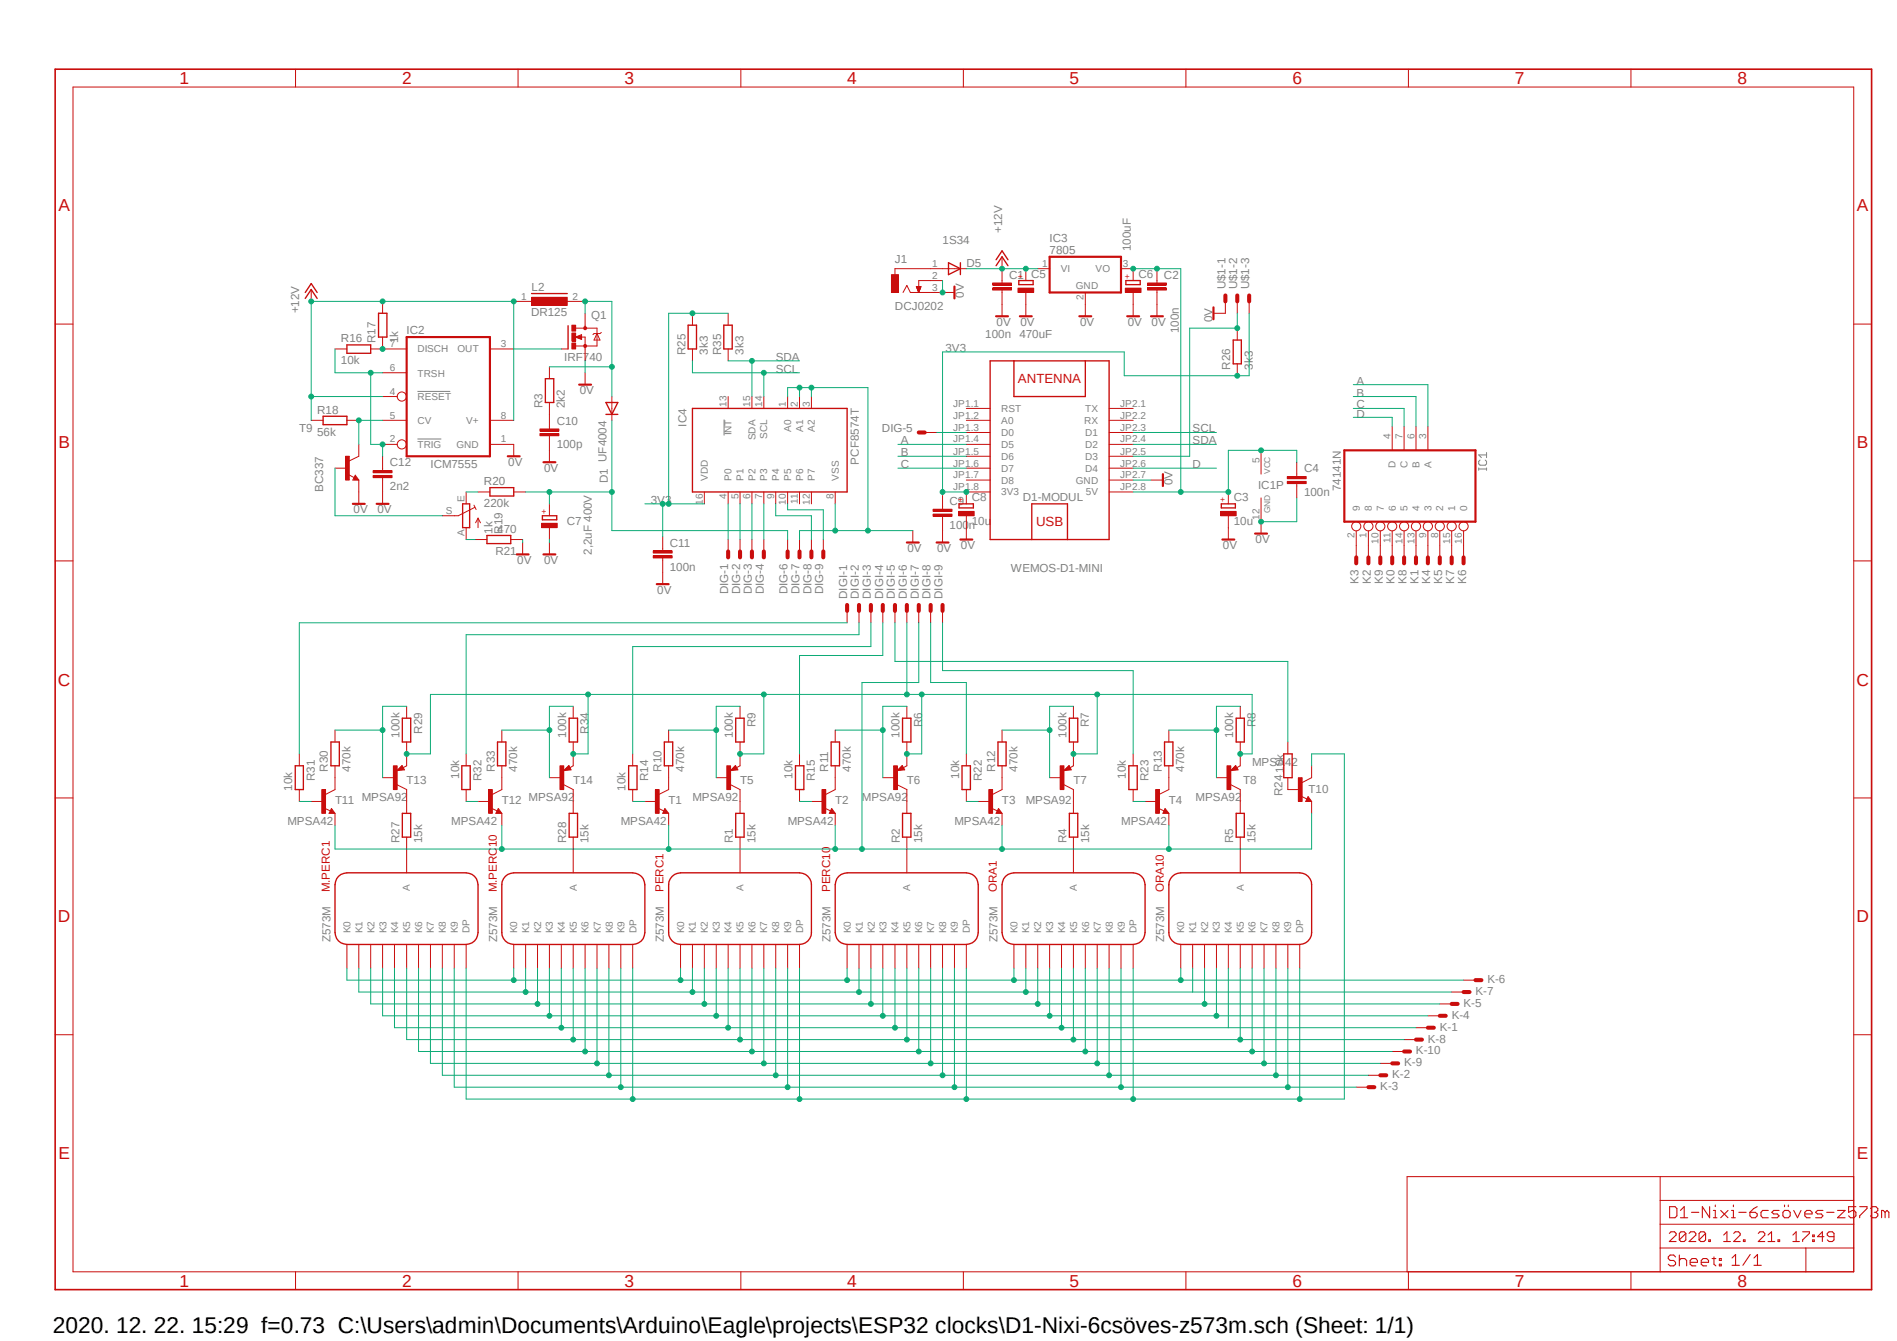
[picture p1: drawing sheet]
<svg xmlns="http://www.w3.org/2000/svg" width="297mm" height="210mm" viewBox="0 0 297 210" stroke-linecap="round" stroke-linejoin="round" font-family="sans-serif">
<defs><g id="words">
<text font-size="3.6" x="8.3" y="208.7">2020. 12. 22. 15:29 f=0.73 C:\Users\admin\Documents\Arduino\Eagle\projects\ESP32 clocks\D1-Nixi-6csöves-z573m.sch (Sheet: 1/1)</text>
<g font-size="2.7" fill="#c90d0c">
<text x="28.1" y="13.2">1</text>
<text x="62.9" y="13.2">2</text>
<text x="97.8" y="13.2">3</text>
<text x="132.6" y="13.2">4</text>
<text x="167.5" y="13.2">5</text>
<text x="202.4" y="13.2">6</text>
<text x="237.2" y="13.2">7</text>
<text x="272" y="13.2">8</text>
<text x="9.1" y="33.1">A</text>
<text x="290.7" y="33.1">A</text>
<text x="9.1" y="70.2">B</text>
<text x="290.7" y="70.2">B</text>
<text x="9.1" y="107.4">C</text>
<text x="290.7" y="107.4">C</text>
<text x="9.1" y="144.4">D</text>
<text x="290.7" y="144.4">D</text>
<text x="9.1" y="181.6">E</text>
<text x="290.7" y="181.6">E</text>
<text x="28.1" y="201.5">1</text>
<text x="62.9" y="201.5">2</text>
<text x="97.8" y="201.5">3</text>
<text x="132.6" y="201.5">4</text>
<text x="167.5" y="201.5">5</text>
<text x="202.4" y="201.5">6</text>
<text x="237.2" y="201.5">7</text>
<text x="272" y="201.5">8</text>
</g>
<g font-size="2.1" fill="#c90d0c">
<text x="159.4" y="60">ANTENNA</text>
<text x="162.2" y="82.4">USB</text>
</g>
<g font-size="1.8" fill="#808080">
<text x="140.1" y="41.1">J1</text>
<text x="147.6" y="38.2">1S34</text>
<text x="151.3" y="41.7">D5</text>
<text x="156.9" y="36.5" transform="rotate(-90 156.9 36.5)">+12V</text>
<text x="164.3" y="39.8">7805</text>
<text x="164.3" y="37.9">IC3</text>
<text x="177" y="39.4" transform="rotate(-90 177 39.4)">100uF</text>
<text x="83.2" y="45.5">L2</text>
<text x="150.9" y="46.7" transform="rotate(-90 150.9 46.7)">0V</text>
<text x="158" y="43.6">C1 C5</text>
<text x="178.2" y="43.6">C6</text>
<text x="182.2" y="43.6">C2</text>
<text x="191.9" y="45.3" transform="rotate(-90 191.9 45.3)">U$1-1</text>
<text x="193.7" y="45.3" transform="rotate(-90 193.7 45.3)">U$1-2</text>
<text x="195.6" y="45.3" transform="rotate(-90 195.6 45.3)">U$1-3</text>
<text x="46.9" y="49.1" transform="rotate(-90 46.9 49.1)">+12V</text>
<text x="53.4" y="53.6">R16</text>
<text x="58.8" y="53.7" transform="rotate(-90 58.8 53.7)">R17</text>
<text x="62.4" y="53.7" transform="rotate(-90 62.4 53.7)">1k</text>
<text x="63.7" y="52.3">IC2</text>
<text x="83.1" y="49.4">DR125</text>
<text x="92.5" y="50">Q1</text>
<text x="140.1" y="48.6">DCJ0202</text>
<text x="154.3" y="53">100n</text>
<text x="156" y="51">0V</text>
<text x="159.6" y="52.9">470uF</text>
<text x="159.8" y="51">0V</text>
<text x="169.1" y="51">0V</text>
<text x="176.6" y="51">0V</text>
<text x="180.3" y="51">0V</text>
<text x="184.6" y="52.2" transform="rotate(-90 184.6 52.2)">100n</text>
<text x="189.8" y="50.5" transform="rotate(-90 189.8 50.5)">0V</text>
<text x="53.4" y="57.1">10k</text>
<text x="88.3" y="56.5">IRF740</text>
<text x="107.3" y="55.6" transform="rotate(-90 107.3 55.6)">R25</text>
<text x="110.8" y="55.6" transform="rotate(-90 110.8 55.6)">3k3</text>
<text x="112.9" y="55.6" transform="rotate(-90 112.9 55.6)">R35</text>
<text x="116.4" y="55.6" transform="rotate(-90 116.4 55.6)">3k3</text>
<text x="121.5" y="58.4">SCL</text>
<text x="121.5" y="56.5">SDA</text>
<text x="148" y="55.1">3V3</text>
<text x="192.6" y="57.9" transform="rotate(-90 192.6 57.9)">R26</text>
<text x="196.1" y="57.9" transform="rotate(-90 196.1 57.9)">3k3</text>
<text x="49.7" y="64.8">R18</text>
<text x="84.9" y="64" transform="rotate(-90 84.9 64)">R3</text>
<text x="88.4" y="64" transform="rotate(-90 88.4 64)">2k2</text>
<text x="90.8" y="61.8">0V</text>
<text x="212.4" y="65.4">D</text>
<text x="212.4" y="64">C</text>
<text x="212.4" y="62.1">B</text>
<text x="212.4" y="60.2">A</text>
<text x="46.9" y="67.7">T9</text>
<text x="49.7" y="68.3">56k</text>
<text x="87.2" y="70.2">100p</text>
<text x="87.2" y="66.5">C10</text>
<text x="107.5" y="66.8" transform="rotate(-90 107.5 66.8)">IC4</text>
<text x="138.1" y="67.7">DIG-5</text>
<text x="141.1" y="71.5">B</text>
<text x="141.1" y="69.6">A</text>
<text x="186.7" y="67.7">SCL</text>
<text x="186.7" y="69.6">SDA</text>
<text x="50.6" y="77" transform="rotate(-90 50.6 77)">BC337</text>
<text x="61" y="76.8">2n2</text>
<text x="61" y="73">C12</text>
<text x="67.4" y="73.3">ICM7555</text>
<text x="75.8" y="75.9">R20</text>
<text x="79.6" y="72.9">0V</text>
<text x="85.2" y="73.9">0V</text>
<text x="95.2" y="75.6" transform="rotate(-90 95.2 75.6)">D1 UF4004</text>
<text x="134.5" y="72.8" transform="rotate(-90 134.5 72.8)">PCF8574T</text>
<text x="141.1" y="73.3">C</text>
<text x="183.6" y="76" transform="rotate(-90 183.6 76)">0V</text>
<text x="186.7" y="73.3">D</text>
<text x="197" y="76.6">IC1P</text>
<text x="204.2" y="77.7">100n</text>
<text x="204.2" y="74">C4</text>
<text x="209.9" y="76.9" transform="rotate(-90 209.9 76.9)">74141N</text>
<text x="55.4" y="80.4">0V</text>
<text x="59.1" y="80.4">0V</text>
<text x="75.8" y="79.5">220k</text>
<text x="77.1" y="83.6" transform="rotate(-90 77.1 83.6)">1k</text>
<text x="77.9" y="83.4">470</text>
<text x="78.7" y="83.6" transform="rotate(-90 78.7 83.6)">R19</text>
<text x="88.7" y="82.3">C7</text>
<text x="101.9" y="78.9">3V3</text>
<text x="148.7" y="82.8">100n</text>
<text x="148.7" y="79.1">C9</text>
<text x="152.1" y="82.3">10u</text>
<text x="152.1" y="78.5">C8</text>
<text x="160.1" y="78.4">D1-MODUL</text>
<text x="193.2" y="82.3">10u</text>
<text x="193.2" y="78.5">C3</text>
<text x="77.6" y="86.9">R21</text>
<text x="81" y="88.3">0V</text>
<text x="85.2" y="88.3">0V</text>
<text x="92.7" y="86.9" transform="rotate(-90 92.7 86.9)">2,2uF 400V</text>
<text x="104.9" y="89.4">100n</text>
<text x="104.9" y="85.6">C11</text>
<text x="142.1" y="86.4">0V</text>
<text x="146.7" y="86.4">0V</text>
<text x="150.5" y="86">0V</text>
<text x="158.3" y="89.6">WEMOS-D1-MINI</text>
<text x="191.5" y="86">0V</text>
<text x="196.6" y="85">0V</text>
<text x="102.9" y="93">0V</text>
<text x="114" y="93" transform="rotate(-90 114 93)">DIG-1</text>
<text x="115.9" y="93" transform="rotate(-90 115.9 93)">DIG-2</text>
<text x="117.7" y="93" transform="rotate(-90 117.7 93)">DIG-3</text>
<text x="119.6" y="93" transform="rotate(-90 119.6 93)">DIG-4</text>
<text x="123.3" y="93" transform="rotate(-90 123.3 93)">DIG-6</text>
<text x="125.2" y="93" transform="rotate(-90 125.2 93)">DIG-7</text>
<text x="127" y="93" transform="rotate(-90 127 93)">DIG-8</text>
<text x="128.9" y="93" transform="rotate(-90 128.9 93)">DIG-9</text>
<text x="132.6" y="93.8" transform="rotate(-90 132.6 93.8)">DIGI-1</text>
<text x="134.5" y="93.8" transform="rotate(-90 134.5 93.8)">DIGI-2</text>
<text x="136.4" y="93.8" transform="rotate(-90 136.4 93.8)">DIGI-3</text>
<text x="138.3" y="93.8" transform="rotate(-90 138.3 93.8)">DIGI-4</text>
<text x="140.1" y="93.8" transform="rotate(-90 140.1 93.8)">DIGI-5</text>
<text x="142" y="93.8" transform="rotate(-90 142 93.8)">DIGI-6</text>
<text x="143.8" y="93.8" transform="rotate(-90 143.8 93.8)">DIGI-7</text>
<text x="145.7" y="93.8" transform="rotate(-90 145.7 93.8)">DIGI-8</text>
<text x="147.6" y="93.8" transform="rotate(-90 147.6 93.8)">DIGI-9</text>
<text x="212.7" y="91.4" transform="rotate(-90 212.7 91.4)">K3</text>
<text x="214.6" y="91.4" transform="rotate(-90 214.6 91.4)">K2</text>
<text x="216.5" y="91.4" transform="rotate(-90 216.5 91.4)">K9</text>
<text x="218.4" y="91.4" transform="rotate(-90 218.4 91.4)">K0</text>
<text x="220.2" y="91.4" transform="rotate(-90 220.2 91.4)">K8</text>
<text x="222.1" y="91.4" transform="rotate(-90 222.1 91.4)">K1</text>
<text x="223.9" y="91.4" transform="rotate(-90 223.9 91.4)">K4</text>
<text x="225.8" y="91.4" transform="rotate(-90 225.8 91.4)">K5</text>
<text x="227.7" y="91.4" transform="rotate(-90 227.7 91.4)">K7</text>
<text x="229.5" y="91.4" transform="rotate(-90 229.5 91.4)">K6</text>
<text x="118.3" y="113.9" transform="rotate(-90 118.3 113.9)">R9</text>
<text x="144.4" y="113.9" transform="rotate(-90 144.4 113.9)">R6</text>
<text x="170.5" y="113.9" transform="rotate(-90 170.5 113.9)">R7</text>
<text x="196.6" y="113.9" transform="rotate(-90 196.6 113.9)">R8</text>
<text x="62.5" y="115.5" transform="rotate(-90 62.5 115.5)">100k</text>
<text x="66.1" y="114.9" transform="rotate(-90 66.1 114.9)">R29</text>
<text x="88.6" y="115.5" transform="rotate(-90 88.6 115.5)">100k</text>
<text x="92.2" y="114.9" transform="rotate(-90 92.2 114.9)">R34</text>
<text x="114.8" y="115.5" transform="rotate(-90 114.8 115.5)">100k</text>
<text x="140.8" y="115.5" transform="rotate(-90 140.8 115.5)">100k</text>
<text x="167" y="115.5" transform="rotate(-90 167 115.5)">100k</text>
<text x="193.1" y="115.5" transform="rotate(-90 193.1 115.5)">100k</text>
<text x="196" y="119.9">MPSA42</text>
<text x="45.8" y="123.8" transform="rotate(-90 45.8 123.8)">10k</text>
<text x="49.3" y="122.3" transform="rotate(-90 49.3 122.3)">R31</text>
<text x="51.4" y="120.9" transform="rotate(-90 51.4 120.9)">R30</text>
<text x="52.5" y="126">T11</text>
<text x="54.9" y="120.9" transform="rotate(-90 54.9 120.9)">470k</text>
<text x="56.6" y="125.5">MPSA92</text>
<text x="63.7" y="122.7">T13</text>
<text x="71.9" y="122" transform="rotate(-90 71.9 122)">10k</text>
<text x="75.4" y="122.3" transform="rotate(-90 75.4 122.3)">R32</text>
<text x="77.5" y="120.9" transform="rotate(-90 77.5 120.9)">R33</text>
<text x="78.6" y="126">T12</text>
<text x="81" y="120.9" transform="rotate(-90 81 120.9)">470k</text>
<text x="82.8" y="125.5">MPSA92</text>
<text x="89.7" y="122.7">T14</text>
<text x="98" y="123.8" transform="rotate(-90 98 123.8)">10k</text>
<text x="101.5" y="122.3" transform="rotate(-90 101.5 122.3)">R14</text>
<text x="103.6" y="120.9" transform="rotate(-90 103.6 120.9)">R10</text>
<text x="104.7" y="126">T1</text>
<text x="107.1" y="120.9" transform="rotate(-90 107.1 120.9)">470k</text>
<text x="108.4" y="125.5">MPSA92</text>
<text x="115.9" y="122.7">T5</text>
<text x="124.1" y="122" transform="rotate(-90 124.1 122)">10k</text>
<text x="127.6" y="122.3" transform="rotate(-90 127.6 122.3)">R15</text>
<text x="129.7" y="120.9" transform="rotate(-90 129.7 120.9)">R11</text>
<text x="130.8" y="126">T2</text>
<text x="133.2" y="120.9" transform="rotate(-90 133.2 120.9)">470k</text>
<text x="135" y="125.5">MPSA92</text>
<text x="142" y="122.7">T6</text>
<text x="150.2" y="122" transform="rotate(-90 150.2 122)">10k</text>
<text x="153.7" y="122.3" transform="rotate(-90 153.7 122.3)">R22</text>
<text x="155.8" y="120.9" transform="rotate(-90 155.8 120.9)">R12</text>
<text x="156.9" y="126">T3</text>
<text x="159.3" y="120.9" transform="rotate(-90 159.3 120.9)">470k</text>
<text x="160.6" y="126">MPSA92</text>
<text x="168.1" y="122.7">T7</text>
<text x="176.3" y="122" transform="rotate(-90 176.3 122)">10k</text>
<text x="179.8" y="122.3" transform="rotate(-90 179.8 122.3)">R23</text>
<text x="181.9" y="120.9" transform="rotate(-90 181.9 120.9)">R13</text>
<text x="183" y="126">T4</text>
<text x="185.4" y="120.9" transform="rotate(-90 185.4 120.9)">470k</text>
<text x="187.2" y="125.5">MPSA92</text>
<text x="194.7" y="122.7">T8</text>
<text x="200.8" y="124.7" transform="rotate(-90 200.8 124.7)">R2410k</text>
<text x="204.9" y="124.1">T10</text>
<text x="45" y="129.2">MPSA42</text>
<text x="70.7" y="129.2">MPSA42</text>
<text x="97.2" y="129.2">MPSA42</text>
<text x="123.3" y="129.2">MPSA42</text>
<text x="149.4" y="129.2">MPSA42</text>
<text x="175.6" y="129.2">MPSA42</text>
<text x="62.6" y="132" transform="rotate(-90 62.6 132)">R27</text>
<text x="66.1" y="132" transform="rotate(-90 66.1 132)">15k</text>
<text x="88.6" y="132" transform="rotate(-90 88.6 132)">R28</text>
<text x="92.2" y="132" transform="rotate(-90 92.2 132)">15k</text>
<text x="114.8" y="132" transform="rotate(-90 114.8 132)">R1</text>
<text x="118.3" y="132" transform="rotate(-90 118.3 132)">15k</text>
<text x="140.9" y="132" transform="rotate(-90 140.9 132)">R2</text>
<text x="144.4" y="132" transform="rotate(-90 144.4 132)">15k</text>
<text x="167" y="132" transform="rotate(-90 167 132)">R4</text>
<text x="170.5" y="132" transform="rotate(-90 170.5 132)">15k</text>
<text x="193.1" y="132" transform="rotate(-90 193.1 132)">R5</text>
<text x="196.6" y="132" transform="rotate(-90 196.6 132)">15k</text>
<text x="51.7" y="147.5" transform="rotate(-90 51.7 147.5)">Z573M</text>
<text x="77.9" y="147.5" transform="rotate(-90 77.9 147.5)">Z573M</text>
<text x="103.9" y="147.5" transform="rotate(-90 103.9 147.5)">Z573M</text>
<text x="130" y="147.5" transform="rotate(-90 130 147.5)">Z573M</text>
<text x="156.2" y="147.5" transform="rotate(-90 156.2 147.5)">Z573M</text>
<text x="182.3" y="147.5" transform="rotate(-90 182.3 147.5)">Z573M</text>
<text x="231" y="155.8">K-7</text>
<text x="232.9" y="154">K-6</text>
<text x="225.4" y="161.4">K-1</text>
<text x="227.3" y="159.6">K-4</text>
<text x="229.2" y="157.7">K-5</text>
<text x="219.8" y="167">K-9</text>
<text x="221.7" y="165.1">K-10</text>
<text x="223.6" y="163.3">K-8</text>
<text x="216.1" y="170.7">K-3</text>
<text x="218" y="168.9">K-2</text>
</g>
<g font-size="1.8" fill="#c90d0c">
<text x="51.6" y="139.7" transform="rotate(-90 51.6 139.7)">M.PERC1</text>
<text x="77.8" y="139.7" transform="rotate(-90 77.8 139.7)">M.PERC10</text>
<text x="103.9" y="139.7" transform="rotate(-90 103.9 139.7)">PERC1</text>
<text x="130" y="139.7" transform="rotate(-90 130 139.7)">PERC10</text>
<text x="156.1" y="139.7" transform="rotate(-90 156.1 139.7)">ORA1</text>
<text x="182.2" y="139.7" transform="rotate(-90 182.2 139.7)">ORA10</text>
</g>
<g font-size="1.6" fill="#808080">
<text x="146" y="41.8">1</text>
<text x="163.2" y="41.8">1</text>
<text x="175.8" y="41.8">3</text>
<text x="81.6" y="46.9">1</text>
<text x="89.6" y="46.9">2</text>
<text x="146" y="43.7">2</text>
<text x="146" y="45.6">3</text>
<text x="166.1" y="42.6">VI</text>
<text x="168.4" y="45.3">GND</text>
<text x="169.7" y="46.9" transform="rotate(-90 169.7 46.9)">2</text>
<text x="171.5" y="42.6">VO</text>
<text x="61" y="54.4">7</text>
<text x="61" y="58.1">6</text>
<text x="65.4" y="55.2">DISCH</text>
<text x="65.4" y="59">TRSH</text>
<text x="71.6" y="55.2">OUT</text>
<text x="78.4" y="54.4">3</text>
<text x="61" y="61.8">4</text>
<text x="61" y="65.6">5</text>
<text x="65.4" y="62.7">RESET</text>
<text x="78.4" y="65.6">8</text>
<text x="113.7" y="63.7" transform="rotate(-90 113.7 63.7)">13</text>
<text x="117.5" y="63.7" transform="rotate(-90 117.5 63.7)">15</text>
<text x="119.3" y="63.7" transform="rotate(-90 119.3 63.7)">14</text>
<text x="123.1" y="63.7" transform="rotate(-90 123.1 63.7)">1</text>
<text x="124.9" y="63.7" transform="rotate(-90 124.9 63.7)">2</text>
<text x="126.8" y="63.7" transform="rotate(-90 126.8 63.7)">3</text>
<text x="149.2" y="63.7">JP1.1</text>
<text x="149.2" y="65.6">JP1.2</text>
<text x="156.8" y="64.6">RST</text>
<text x="169.9" y="64.5">TX</text>
<text x="175.4" y="63.7">JP2.1</text>
<text x="175.4" y="65.6">JP2.2</text>
<text x="61" y="69.3">2</text>
<text x="65.4" y="66.4">CV</text>
<text x="65.4" y="70.1">TRIG</text>
<text x="71.5" y="70.1">GND</text>
<text x="73" y="66.4">V+</text>
<text x="78.4" y="69.3">1</text>
<text x="114.6" y="68.2" transform="rotate(-90 114.6 68.2)">INT</text>
<text x="118.3" y="69" transform="rotate(-90 118.3 69)">SDA</text>
<text x="120.1" y="68.8" transform="rotate(-90 120.1 68.8)">SCL</text>
<text x="123.9" y="67.6" transform="rotate(-90 123.9 67.6)">A0</text>
<text x="125.7" y="67.6" transform="rotate(-90 125.7 67.6)">A1</text>
<text x="127.6" y="67.6" transform="rotate(-90 127.6 67.6)">A2</text>
<text x="149.2" y="67.4">JP1.3</text>
<text x="149.2" y="69.3">JP1.4</text>
<text x="149.2" y="71.2">JP1.5</text>
<text x="156.8" y="66.4">A0</text>
<text x="156.8" y="68.3">D0</text>
<text x="156.8" y="70.1">D5</text>
<text x="169.8" y="66.4">RX</text>
<text x="169.9" y="68.2">D1</text>
<text x="169.9" y="70.1">D2</text>
<text x="169.9" y="72">D3</text>
<text x="175.4" y="67.4">JP2.3</text>
<text x="175.4" y="69.3">JP2.4</text>
<text x="175.4" y="71.2">JP2.5</text>
<text x="217.7" y="68.8" transform="rotate(-90 217.7 68.8)">4</text>
<text x="219.6" y="68.8" transform="rotate(-90 219.6 68.8)">7</text>
<text x="221.4" y="68.8" transform="rotate(-90 221.4 68.8)">6</text>
<text x="223.3" y="68.8" transform="rotate(-90 223.3 68.8)">3</text>
<text x="110.8" y="75.3" transform="rotate(-90 110.8 75.3)">VDD</text>
<text x="114.6" y="75.3" transform="rotate(-90 114.6 75.3)">P0</text>
<text x="116.4" y="75.3" transform="rotate(-90 116.4 75.3)">P1</text>
<text x="118.3" y="75.3" transform="rotate(-90 118.3 75.3)">P2</text>
<text x="120.1" y="75.3" transform="rotate(-90 120.1 75.3)">P3</text>
<text x="122" y="75.3" transform="rotate(-90 122 75.3)">P4</text>
<text x="123.9" y="75.3" transform="rotate(-90 123.9 75.3)">P5</text>
<text x="125.7" y="75.3" transform="rotate(-90 125.7 75.3)">P6</text>
<text x="127.6" y="75.3" transform="rotate(-90 127.6 75.3)">P7</text>
<text x="131.3" y="75.3" transform="rotate(-90 131.3 75.3)">VSS</text>
<text x="149.2" y="73.1">JP1.6</text>
<text x="149.2" y="74.9">JP1.7</text>
<text x="149.2" y="76.8">JP1.8</text>
<text x="156.8" y="72">D6</text>
<text x="156.8" y="73.9">D7</text>
<text x="156.8" y="75.7">D8</text>
<text x="156.8" y="77.6">3V3</text>
<text x="168.4" y="75.7">GND</text>
<text x="169.9" y="73.9">D4</text>
<text x="170" y="77.6">5V</text>
<text x="175.4" y="73.1">JP2.6</text>
<text x="175.4" y="74.9">JP2.7</text>
<text x="175.4" y="76.8">JP2.8</text>
<text x="197.2" y="72.5" transform="rotate(-90 197.2 72.5)">5</text>
<text x="218.5" y="73.4" transform="rotate(-90 218.5 73.4)">D</text>
<text x="220.4" y="73.4" transform="rotate(-90 220.4 73.4)">C</text>
<text x="222.2" y="73.3" transform="rotate(-90 222.2 73.3)">B</text>
<text x="224.1" y="73.3" transform="rotate(-90 224.1 73.3)">A</text>
<text x="69.8" y="80.5">S</text>
<text x="72.7" y="83.9" transform="rotate(-90 72.7 83.9)">A</text>
<text x="72.7" y="78.7" transform="rotate(-90 72.7 78.7)">E</text>
<text x="110" y="79.1" transform="rotate(-90 110 79.1)">16</text>
<text x="113.7" y="78.2" transform="rotate(-90 113.7 78.2)">4</text>
<text x="115.6" y="78.2" transform="rotate(-90 115.6 78.2)">5</text>
<text x="117.5" y="78.2" transform="rotate(-90 117.5 78.2)">6</text>
<text x="119.3" y="78.2" transform="rotate(-90 119.3 78.2)">7</text>
<text x="121.2" y="78.2" transform="rotate(-90 121.2 78.2)">9</text>
<text x="123.1" y="79.1" transform="rotate(-90 123.1 79.1)">10</text>
<text x="124.9" y="78.9" transform="rotate(-90 124.9 78.9)">11</text>
<text x="126.8" y="79.1" transform="rotate(-90 126.8 79.1)">12</text>
<text x="130.5" y="78.2" transform="rotate(-90 130.5 78.2)">8</text>
<text x="197.2" y="81.4" transform="rotate(-90 197.2 81.4)">12</text>
<text x="212.9" y="80" transform="rotate(-90 212.9 80)">9</text>
<text x="214.8" y="80" transform="rotate(-90 214.8 80)">8</text>
<text x="216.7" y="80" transform="rotate(-90 216.7 80)">7</text>
<text x="218.5" y="80" transform="rotate(-90 218.5 80)">6</text>
<text x="220.4" y="80" transform="rotate(-90 220.4 80)">5</text>
<text x="222.2" y="80" transform="rotate(-90 222.2 80)">4</text>
<text x="224.1" y="80" transform="rotate(-90 224.1 80)">3</text>
<text x="226" y="80" transform="rotate(-90 226 80)">2</text>
<text x="227.8" y="80" transform="rotate(-90 227.8 80)">1</text>
<text x="229.7" y="80" transform="rotate(-90 229.7 80)">0</text>
<text x="212.1" y="84.3" transform="rotate(-90 212.1 84.3)">2</text>
<text x="213.9" y="84.3" transform="rotate(-90 213.9 84.3)">1</text>
<text x="215.8" y="85.2" transform="rotate(-90 215.8 85.2)">10</text>
<text x="217.7" y="85" transform="rotate(-90 217.7 85)">11</text>
<text x="219.6" y="85.2" transform="rotate(-90 219.6 85.2)">14</text>
<text x="221.4" y="85.2" transform="rotate(-90 221.4 85.2)">13</text>
<text x="223.3" y="84.3" transform="rotate(-90 223.3 84.3)">9</text>
<text x="225.2" y="84.3" transform="rotate(-90 225.2 84.3)">8</text>
<text x="227" y="85.2" transform="rotate(-90 227 85.2)">15</text>
<text x="228.9" y="85.2" transform="rotate(-90 228.9 85.2)">16</text>
<text x="64.2" y="139.5" transform="rotate(-90 64.2 139.5)">A</text>
<text x="90.3" y="139.5" transform="rotate(-90 90.3 139.5)">A</text>
<text x="116.4" y="139.5" transform="rotate(-90 116.4 139.5)">A</text>
<text x="142.5" y="139.5" transform="rotate(-90 142.5 139.5)">A</text>
<text x="168.6" y="139.5" transform="rotate(-90 168.6 139.5)">A</text>
<text x="194.7" y="139.5" transform="rotate(-90 194.7 139.5)">A</text>
<text x="54.9" y="146.2" transform="rotate(-90 54.9 146.2)">K0</text>
<text x="56.8" y="146.2" transform="rotate(-90 56.8 146.2)">K1</text>
<text x="58.6" y="146.2" transform="rotate(-90 58.6 146.2)">K2</text>
<text x="60.5" y="146.2" transform="rotate(-90 60.5 146.2)">K3</text>
<text x="62.4" y="146.2" transform="rotate(-90 62.4 146.2)">K4</text>
<text x="64.2" y="146.2" transform="rotate(-90 64.2 146.2)">K5</text>
<text x="66.1" y="146.2" transform="rotate(-90 66.1 146.2)">K6</text>
<text x="67.9" y="146.2" transform="rotate(-90 67.9 146.2)">K7</text>
<text x="69.8" y="146.2" transform="rotate(-90 69.8 146.2)">K8</text>
<text x="71.7" y="146.2" transform="rotate(-90 71.7 146.2)">K9</text>
<text x="73.5" y="146.2" transform="rotate(-90 73.5 146.2)">DP</text>
<text x="81" y="146.2" transform="rotate(-90 81 146.2)">K0</text>
<text x="82.8" y="146.2" transform="rotate(-90 82.8 146.2)">K1</text>
<text x="84.7" y="146.2" transform="rotate(-90 84.7 146.2)">K2</text>
<text x="86.6" y="146.2" transform="rotate(-90 86.6 146.2)">K3</text>
<text x="88.4" y="146.2" transform="rotate(-90 88.4 146.2)">K4</text>
<text x="90.3" y="146.2" transform="rotate(-90 90.3 146.2)">K5</text>
<text x="92.2" y="146.2" transform="rotate(-90 92.2 146.2)">K6</text>
<text x="94.1" y="146.2" transform="rotate(-90 94.1 146.2)">K7</text>
<text x="95.9" y="146.2" transform="rotate(-90 95.9 146.2)">K8</text>
<text x="97.8" y="146.2" transform="rotate(-90 97.8 146.2)">K9</text>
<text x="99.7" y="146.2" transform="rotate(-90 99.7 146.2)">DP</text>
<text x="107.1" y="146.2" transform="rotate(-90 107.1 146.2)">K0</text>
<text x="109" y="146.2" transform="rotate(-90 109 146.2)">K1</text>
<text x="110.8" y="146.2" transform="rotate(-90 110.8 146.2)">K2</text>
<text x="112.7" y="146.2" transform="rotate(-90 112.7 146.2)">K3</text>
<text x="114.6" y="146.2" transform="rotate(-90 114.6 146.2)">K4</text>
<text x="116.4" y="146.2" transform="rotate(-90 116.4 146.2)">K5</text>
<text x="118.3" y="146.2" transform="rotate(-90 118.3 146.2)">K6</text>
<text x="120.1" y="146.2" transform="rotate(-90 120.1 146.2)">K7</text>
<text x="122" y="146.2" transform="rotate(-90 122 146.2)">K8</text>
<text x="123.9" y="146.2" transform="rotate(-90 123.9 146.2)">K9</text>
<text x="125.7" y="146.2" transform="rotate(-90 125.7 146.2)">DP</text>
<text x="133.2" y="146.2" transform="rotate(-90 133.2 146.2)">K0</text>
<text x="135.1" y="146.2" transform="rotate(-90 135.1 146.2)">K1</text>
<text x="136.9" y="146.2" transform="rotate(-90 136.9 146.2)">K2</text>
<text x="138.8" y="146.2" transform="rotate(-90 138.8 146.2)">K3</text>
<text x="140.7" y="146.2" transform="rotate(-90 140.7 146.2)">K4</text>
<text x="142.5" y="146.2" transform="rotate(-90 142.5 146.2)">K5</text>
<text x="144.4" y="146.2" transform="rotate(-90 144.4 146.2)">K6</text>
<text x="146.3" y="146.2" transform="rotate(-90 146.3 146.2)">K7</text>
<text x="148.1" y="146.2" transform="rotate(-90 148.1 146.2)">K8</text>
<text x="150" y="146.2" transform="rotate(-90 150 146.2)">K9</text>
<text x="151.8" y="146.2" transform="rotate(-90 151.8 146.2)">DP</text>
<text x="159.3" y="146.2" transform="rotate(-90 159.3 146.2)">K0</text>
<text x="161.2" y="146.2" transform="rotate(-90 161.2 146.2)">K1</text>
<text x="163" y="146.2" transform="rotate(-90 163 146.2)">K2</text>
<text x="164.9" y="146.2" transform="rotate(-90 164.9 146.2)">K3</text>
<text x="166.7" y="146.2" transform="rotate(-90 166.7 146.2)">K4</text>
<text x="168.7" y="146.2" transform="rotate(-90 168.7 146.2)">K5</text>
<text x="170.5" y="146.2" transform="rotate(-90 170.5 146.2)">K6</text>
<text x="172.4" y="146.2" transform="rotate(-90 172.4 146.2)">K7</text>
<text x="174.2" y="146.2" transform="rotate(-90 174.2 146.2)">K8</text>
<text x="176.1" y="146.2" transform="rotate(-90 176.1 146.2)">K9</text>
<text x="178" y="146.2" transform="rotate(-90 178 146.2)">DP</text>
<text x="185.4" y="146.2" transform="rotate(-90 185.4 146.2)">K0</text>
<text x="187.3" y="146.2" transform="rotate(-90 187.3 146.2)">K1</text>
<text x="189.1" y="146.2" transform="rotate(-90 189.1 146.2)">K2</text>
<text x="191" y="146.2" transform="rotate(-90 191 146.2)">K3</text>
<text x="192.9" y="146.2" transform="rotate(-90 192.9 146.2)">K4</text>
<text x="194.7" y="146.2" transform="rotate(-90 194.7 146.2)">K5</text>
<text x="196.6" y="146.2" transform="rotate(-90 196.6 146.2)">K6</text>
<text x="198.5" y="146.2" transform="rotate(-90 198.5 146.2)">K7</text>
<text x="200.3" y="146.2" transform="rotate(-90 200.3 146.2)">K8</text>
<text x="202.2" y="146.2" transform="rotate(-90 202.2 146.2)">K9</text>
<text x="204" y="146.2" transform="rotate(-90 204 146.2)">DP</text>
</g>
<g font-size="1.3" fill="#c90d0c">
<text x="160.2" y="43.6" transform="rotate(-90 160.2 43.6)">+</text>
<text x="177" y="43.6" transform="rotate(-90 177 43.6)">+</text>
<text x="85.6" y="80.5" transform="rotate(-90 85.6 80.5)">+</text>
<text x="150.9" y="78.6" transform="rotate(-90 150.9 78.6)">+</text>
<text x="191.9" y="78.6" transform="rotate(-90 191.9 78.6)">+</text>
</g>
<g font-size="1.3" fill="#808080">
<text x="198.8" y="74.3" transform="rotate(-90 198.8 74.3)">VCC</text>
<text x="198.8" y="80.4" transform="rotate(-90 198.8 80.4)">GND</text>
</g>
</g></defs>
<path d="M8.3 10.6l288.6 191.8M296.9 10.6l-288.6 191.8" fill="none" stroke="#fff" stroke-width=".16"/>
<path d="M65.4 61.3h5M65.4 68.7h3.6M113.4 65.7v2.5M231.5 73.4h1.2M231.5 73.3v.4M231.7 72.1l-.2 .2v.3l.2 .3h.8l.2-.3v-.3l-.2-.2M232.7 70.9v.8M232.7 73.3v.4M232.7 71.2h-1.2l.4 .5" fill="none" stroke="#808080" stroke-width=".16"/>
<path d="M63.7 52.8h13v18.7h-13zM210.5 70.5h20.5v11.2h-20.5z" fill="none" stroke="#c90d0c" stroke-width=".34"/>
<g fill="none" stroke="#c90d0c" stroke-width=".16">
<path d="M59.9 54.7h3.8M59.9 58.4h3.8M76.7 54.7h3.7M54.6 74.3l.9 .5M55.6 74.4l.6 .8h-1zM56.2 71.5l-1.5 .7M59.9 65.8h3.8M59.9 69.6h2.3M59.9 62.1h2.3M76.7 65.8h3.7M76.7 69.6h3.7M218 66.8v3.7"/>
<path d="M219.8 66.8v3.7M221.7 66.8v3.7M223.6 66.8v3.7M212.3 83.1v2.3M214.2 83.1v2.3M216.1 83.1v2.3M218 83.1v2.3M219.8 83.1v2.3M221.7 83.1v2.3M223.6 83.1v2.3M225.4 83.1v2.3M227.3 83.1v2.3"/>
<path d="M229.2 83.1v2.3"/>
<circle cx="62.9" cy="62.1" r=".72"/>
<circle cx="62.9" cy="69.6" r=".72"/>
<circle cx="212.3" cy="82.4" r=".72"/>
<circle cx="214.3" cy="82.4" r=".72"/>
<circle cx="216.1" cy="82.4" r=".72"/>
<circle cx="218" cy="82.4" r=".72"/>
<circle cx="219.8" cy="82.4" r=".72"/>
<circle cx="221.7" cy="82.4" r=".72"/>
<circle cx="223.6" cy="82.4" r=".72"/>
<circle cx="225.4" cy="82.4" r=".72"/>
<circle cx="227.3" cy="82.4" r=".72"/>
<circle cx="229.2" cy="82.4" r=".72"/>
</g>
<path d="M55.6 74.8l.1 .2h-.2l.1-.4 .4 .5h-.5" fill="none" stroke="#c90d0c" stroke-width=".21"/>
<path d="M54.1 71.5h.6v3.7h-.6z" fill-rule="evenodd" fill="#c90d0c"/>
<g fill="none" stroke="#c90d0c" stroke-width=".16">
<path d="M52.5 54.7h1.8M59.9 52.8v1.9h-1.9M59.9 47.2v1.9M87.9 54.7h1M90.1 51.4h3.4v2.8h-3.4M90.1 52.8l1-.4v.8zM91 52.8h.6v1.9M91.6 50.9v.5M93.5 52.2l.4 1.1h-.9zM94.1 52.1l-.2 .1h-.9l-.2 .2M48.7 65.8h1.9M52.5 73.3h1.8"/>
<path d="M54.1 71.5h.6v3.7h-.6zM54.3 65.8h1.9M56.2 69.6v1.9M56.2 75.2v3.7M73 77v1.9M74.2 79.1l.3 .7M74.3 79.5l-2.5 1.3h-2.5M74.8 77h1.9M80.4 77h1.9M80.4 69.6v1.9M180.2 75.2h1.9M73 82.6v1.9"/>
<path d="M74.4 84.5h1.8M74.8 81.2v1.4M74.8 81.2l.4 .7M74.8 81.2l-.3 .7M80 84.5h1.8"/>
</g>
<path d="M54.3 54h3.7v1.3h-3.7zM59.3 49.1h1.3v3.7h-1.3zM88.9 51v3.7M50.6 65.2h3.7v1.3h-3.7zM72.4 78.9h1.1v3.7h-1.1zM76.7 76.4h3.7v1.3h-3.7zM76.2 83.9h3.8v1.2h-3.8z" fill="none" stroke="#c90d0c" stroke-width=".21"/>
<path d="M55.2 78.9h1.9M79.5 71.5h1.9M182.1 74.3v1.8" fill="none" stroke="#c90d0c" stroke-width=".34"/>
<path d="M91 52.6l-.7 .2 .7 .2v-.2h-.2" fill="none" stroke="#c90d0c" stroke-width=".25"/>
<circle cx="91.6" cy="54.2" r=".24" fill="#c90d0c"/>
<circle cx="91.6" cy="54.2" r=".24" fill="none" stroke="#c90d0c" stroke-width=".16"/>
<circle cx="91.6" cy="51.4" r=".24" fill="#c90d0c"/>
<circle cx="91.6" cy="51.4" r=".24" fill="none" stroke="#c90d0c" stroke-width=".16"/>
<path d="M89.5 53.7h.6v1h-.6z" fill-rule="evenodd" fill="#c90d0c"/>
<path d="M89.5 53.7h.6v1h-.6z" fill="none" stroke="#c90d0c" stroke-width=".16"/>
<path d="M89.5 50.9h.6v1h-.6z" fill-rule="evenodd" fill="#c90d0c"/>
<path d="M89.5 50.9h.6v1h-.6z" fill="none" stroke="#c90d0c" stroke-width=".16"/>
<path d="M89.5 52.2h.6v1.2h-.6z" fill-rule="evenodd" fill="#c90d0c"/>
<g fill="none" stroke="#c90d0c" stroke-width=".16">
<path d="M89.5 52.2h.6v1.2h-.6zM91.6 49.1v1.8M91.6 54.7v1.8M91.6 58.4v1.8M155.4 45.1h3v.3h-3zM155.4 44.3h3v.4h-3zM156.9 42.1v2.2M156.9 45.4v4.1M162.5 42.1h1.8M169.9 45.8v3.7M175.5 42.1h1.9M179.7 45.1h2.9v.3h-2.9z"/>
<path d="M179.7 44.3h2.9v.4h-2.9zM181.1 42.1v2.2M181.1 45.4v4.1M95.8 62.1v3.7M197.4 70.5v3.8M197.4 78v5.6M201.5 75.4h3v.3h-3zM201.5 74.6h3v.4h-3zM203 72.4v2.2M203 75.7v2.3M81.8 85v1.8"/>
</g>
<g fill="none" stroke="#c90d0c" stroke-width=".34">
<path d="M155.4 45.3h3M155.4 44.5h3M156 49.5h1.8M164.3 40.2h11.2v5.6h-11.2zM169 49.5h1.9M179.7 45.3h2.9M179.7 44.5h2.9M180.2 49.5h1.9M90.7 60.2h1.8M201.5 75.6h3M201.5 74.8h3M80.9 86.8h1.9"/>
<path d="M196.5 83.6h1.9"/>
</g>
<path d="M159.5 43.9h2.3v.7h-2.3zM94.9 63h1.8l-.9 1.9zM94.9 64.9h1.8" fill="none" stroke="#c90d0c" stroke-width=".21"/>
<path d="M159.4 45.1h2.4v.7h-2.4z" fill-rule="evenodd" fill="#c90d0c"/>
<path d="M159.4 45.1h2.4v.7h-2.4zM160.6 42.1v1.8M160.6 45.8v1.9" fill="none" stroke="#c90d0c" stroke-width=".16"/>
<path d="M176.3 43.9h2.2v.7h-2.2z" fill="none" stroke="#c90d0c" stroke-width=".21"/>
<path d="M176.2 45.1h2.4v.7h-2.4z" fill-rule="evenodd" fill="#c90d0c"/>
<path d="M176.2 45.1h2.4v.7h-2.4zM177.4 42.1v1.8M177.4 45.8v1.9" fill="none" stroke="#c90d0c" stroke-width=".16"/>
<path d="M84.9 80.8h2.3v.6h-2.3z" fill="none" stroke="#c90d0c" stroke-width=".21"/>
<path d="M84.8 82h2.4v.6h-2.4z" fill-rule="evenodd" fill="#c90d0c"/>
<path d="M141.4 45.8l.6-1.1 .5 1.1h3.2M145.7 42.1h-5.6v.9M145.7 43.9h-1.9v1.9M160.6 47.7v1.8M177.4 47.7v1.8M86 78.9v1.9M84.8 82h2.4v.6h-2.4zM86 82.6v1.9M86 85v1.8" fill="none" stroke="#c90d0c" stroke-width=".16"/>
<path d="M159.7 49.5h1.8M176.5 49.5h1.9M85.1 86.8h1.9" fill="none" stroke="#c90d0c" stroke-width=".34"/>
<path d="M139.6 43h1.1v2.8h-1.1z" fill-rule="evenodd" fill="#c90d0c"/>
<g fill="none" stroke="#c90d0c" stroke-width=".16">
<path d="M48.7 45.3v1.9M86 57.4v1.9M139.6 43h1.1v2.8h-1.1zM143.5 44.9h.7l-.4 .9zM143.5 45h.6M143.5 45h.7M143.6 45.1h.5M143.6 45h.5M143.6 45.2h.5M143.6 45.3h.4M143.6 45.3h.5M143.7 45.5h.3"/>
<path d="M143.7 45.4h.3M143.7 45.6h.2M143.7 45.5h.2M143.8 45.7h.1M143.8 45.6h.1M143.8 45.8h.1M145.7 42.1h5.6M145.7 43.9h1.9M145.7 45.8h3.7M156.9 40.2v1.9M58.4 74.5h3v.3h-3zM58.4 73.7h3v.3h-3z"/>
<path d="M59.9 71.5v2.2M59.9 74.8v4.1M84.5 67.9h3v.3h-3zM84.5 67.2h3v.3h-3zM86 63v4.1M86 68.3v4.1M151.3 64h3.7M151.3 65.8h3.7M151.3 67.7h3.7M151.3 69.6h3.7M151.3 71.5h3.7M151.3 73.3h3.7"/>
<path d="M151.3 75.2h3.7M151.3 77h3.7M173.7 64h3.7M173.7 65.8h3.7M173.7 67.7h3.7M173.7 69.6h3.7M173.7 71.5h3.7M173.7 73.3h3.7M173.7 75.2h3.7M173.7 77h3.7M212.3 85.4v1.9M214.2 85.4v1.9"/>
<path d="M216.1 85.4v1.9M218 85.4v1.9M219.8 85.4v1.9M221.7 85.4v1.9M223.6 85.4v1.9M225.4 85.4v1.9M227.3 85.4v1.9M229.2 85.4v1.9M103 126.6l.9 .4M104.1 126.6l.6 .8h-.9zM104.7 123.7l-1.5 .7M115.9 133v3.7"/>
<path d="M142 133v3.7M168.1 133v3.7M194.2 133v3.7M106.6 147.9v3.7M108.4 147.9v3.7M110.3 147.9v3.7M112.1 147.9v3.7M114 147.9v3.7M115.9 147.9v3.7M117.7 147.9v3.7M119.6 147.9v3.7M121.5 147.9v3.7"/>
<path d="M123.3 147.9v3.7M125.2 147.9v3.7M132.6 147.9v3.7M134.5 147.9v3.7M136.4 147.9v3.7M138.2 147.9v3.7M140.1 147.9v3.7M142 147.9v3.7M143.8 147.9v3.7M145.7 147.9v3.7M147.6 147.9v3.7M149.4 147.9v3.7"/>
<path d="M151.3 147.9v3.7M158.7 147.9v3.7M160.6 147.9v3.7M162.5 147.9v3.7M164.3 147.9v3.7M166.2 147.9v3.7M168.1 147.9v3.7M169.9 147.9v3.7M171.8 147.9v3.7M173.7 147.9v3.7M175.5 147.9v3.7M177.4 147.9v3.7"/>
<path d="M184.9 147.9v3.7M186.7 147.9v3.7M188.6 147.9v3.7M190.5 147.9v3.7M192.3 147.9v3.7M194.2 147.9v3.7M196 147.9v3.7M197.9 147.9v3.7M199.8 147.9v3.7M201.6 147.9v3.7M203.5 147.9v3.7"/>
</g>
<path d="M149.4 44.9v1.8M58.4 74.6h3M58.4 73.9h3M59 78.9h1.8M84.5 68.1h3M84.5 67.4h3M85.1 72.4h1.9" fill="none" stroke="#c90d0c" stroke-width=".34"/>
<g fill="none" stroke="#c90d0c" stroke-width=".21">
<path d="M47.8 46.7l.9-1.4 1 1.4M47.8 45.8l.9-1.4 1 1.4M85.4 59.3h1.3v3.7h-1.3zM148.5 41.1l1.9 1-1.9 .9zM150.4 41.1v1.9M155 56.5h18.7v28h-18.7zM156 41.6l.9-1.4 .9 1.4M156 40.7l.9-1.4 .9 1.4M158.7 56.5v5.6h11.2v-5.6M161.5 84.5v-5.6h5.6v5.6M104.1 127l.1 .2h-.3l.2-.4 .4 .5h-.6M105.2 137.2l.4-.3 1-.2h18.6a1.88 1.88 0 0 1 1.8 1.9v7.4a1.88 1.88 0 0 1-1.8 1.9h-18.6a1.88 1.88 0 0 1-1.9-1.9v-7.4v-.5z"/>
<path d="M131.3 137.2l.4-.3 .9-.2h18.7a1.88 1.88 0 0 1 1.9 1.9v7.4a1.88 1.88 0 0 1-1.9 1.9h-18.7a1.88 1.88 0 0 1-1.8-1.9v-7.4l.2-1zM157.4 137.2l.4-.3 .9-.2h18.7a1.88 1.88 0 0 1 1.9 1.9v7.4a1.88 1.88 0 0 1-1.9 1.9h-18.7a1.88 1.88 0 0 1-1.8-1.9v-7.4l.2-1zM183.6 137.2l.3-.3 1-.2h18.6a1.88 1.88 0 0 1 1.9 1.9v7.4a1.88 1.88 0 0 1-1.9 1.9h-18.6a1.88 1.88 0 0 1-1.9-1.9v-7.4v-.5z"/>
</g>
<path d="M212.3 87.3v.9M214.2 87.3v.9M216.1 87.3v.9M218 87.3v.9M219.8 87.3v.9M221.7 87.3v.9M223.6 87.3v.9M225.4 87.3v.9M227.3 87.3v.9M229.2 87.3v.9" fill="none" stroke="#c90d0c" stroke-width=".64"/>
<path d="M102.6 123.7h.6v3.7h-.6z" fill-rule="evenodd" fill="#c90d0c"/>
<path d="M101 125.5h1.8M102.6 123.7h.6v3.7h-.6zM104.7 121.8v1.9M104.7 127.4v1.8M129.2 126.6l.8 .4M130.2 126.6l.6 .8h-1zM130.8 123.7l-1.5 .7" fill="none" stroke="#c90d0c" stroke-width=".16"/>
<path d="M130.2 127l.1 .2h-.3l.2-.4 .4 .5h-.6" fill="none" stroke="#c90d0c" stroke-width=".21"/>
<path d="M128.7 123.7h.6v3.7h-.6z" fill-rule="evenodd" fill="#c90d0c"/>
<path d="M127 125.5h1.9M128.7 123.7h.6v3.7h-.6zM130.8 121.8v1.9M130.8 127.4v1.8M155.2 126.6l1 .4M156.3 126.6l.6 .8h-.9zM156.9 123.7l-1.5 .7" fill="none" stroke="#c90d0c" stroke-width=".16"/>
<path d="M156.3 127l.1 .2h-.3l.2-.4 .4 .5h-.6" fill="none" stroke="#c90d0c" stroke-width=".21"/>
<path d="M154.8 123.7h.6v3.7h-.6z" fill-rule="evenodd" fill="#c90d0c"/>
<path d="M153.2 125.5h1.8M154.8 123.7h.6v3.7h-.6zM156.9 121.8v1.9M156.9 127.4v1.8M181.4 126.6l.8 .4M182.4 126.6l.6 .8h-.9zM183 123.7l-1.5 .7" fill="none" stroke="#c90d0c" stroke-width=".16"/>
<path d="M182.4 127l.1 .2h-.3l.2-.4 .4 .5h-.6" fill="none" stroke="#c90d0c" stroke-width=".21"/>
<path d="M180.9 123.7h.6v3.7h-.6z" fill-rule="evenodd" fill="#c90d0c"/>
<path d="M115.1 119.9l.4 .7-1.1 .1zM115.9 119.9l-.6 .3M114.4 122.9l1.5 .8M179.3 125.5h1.8M180.9 123.7h.6v3.7h-.6zM183 121.8v1.9M183 127.4v1.8" fill="none" stroke="#c90d0c" stroke-width=".16"/>
<path d="M115.1 120.4h-.2l.2-.2 .2 .3-.7 .1 .5-.6 .3 .5" fill="none" stroke="#c90d0c" stroke-width=".21"/>
<path d="M113.8 119.9h.6v3.8h-.6z" fill-rule="evenodd" fill="#c90d0c"/>
<path d="M113.8 119.9h.6v3.8h-.6zM115.9 118.1v1.8M141.3 119.9l.3 .7-1.1 .1zM142 119.9l-.6 .3M112.1 121.8h1.9M115.9 123.7v1.8M140.5 122.9l1.5 .8" fill="none" stroke="#c90d0c" stroke-width=".16"/>
<path d="M141.2 120.4h-.3l.3-.2 .2 .3-.7 .1 .5-.6 .3 .5" fill="none" stroke="#c90d0c" stroke-width=".21"/>
<path d="M139.9 119.9h.6v3.8h-.6z" fill-rule="evenodd" fill="#c90d0c"/>
<path d="M139.9 119.9h.6v3.8h-.6zM142 118.1v1.8M168.1 119.9l-.5 .3M138.2 121.8h1.9M142 123.7v1.8M166.6 120.7l.8-.8 .3 .7zM166.6 122.9l1.5 .8" fill="none" stroke="#c90d0c" stroke-width=".16"/>
<path d="M167.3 120.4h-.3l.3-.2 .2 .3-.7 .1 .5-.6 .3 .5" fill="none" stroke="#c90d0c" stroke-width=".21"/>
<path d="M166 119.9h.6v3.8h-.6z" fill-rule="evenodd" fill="#c90d0c"/>
<path d="M166 119.9h.6v3.8h-.6zM168.1 118.1v1.8M193.5 119.9l.3 .7-1.1 .1zM194.2 119.9l-.6 .3M164.3 121.8h1.9M168.1 123.7v1.8M192.7 122.9l1.5 .8" fill="none" stroke="#c90d0c" stroke-width=".16"/>
<path d="M193.4 120.4h-.2l.2-.2 .2 .3-.7 .1 .5-.6 .3 .5" fill="none" stroke="#c90d0c" stroke-width=".21"/>
<path d="M192.1 119.9h.6v3.8h-.6z" fill-rule="evenodd" fill="#c90d0c"/>
<g fill="none" stroke="#c90d0c" stroke-width=".16">
<path d="M99.1 118.1v1.8M104.7 114.3v1.9M104.7 119.9v1.9M115.9 110.6v1.9M115.9 116.2v1.9M192.1 119.9h.6v3.8h-.6zM194.2 118.1v1.8M99.1 123.7v1.8M115.9 125.5v1.9M115.9 131.1v1.9M142 125.5v1.9M142 131.1v1.9"/>
<path d="M168.1 125.5v1.9M168.1 131.1v1.9M190.5 121.8h1.8M194.2 123.7v3.7M194.2 131.1v1.9M203.8 124.7l.8 .4M204.8 124.8l.6 .7h-1zM205.4 121.8l-1.5 .8M223.6 159.1h1.8M225.4 157.2h1.9M227.3 155.4h1.9M229.2 153.5h1.8"/>
<path d="M212.3 170.3h1.9M214.2 168.4h1.9M216.1 166.5h1.9M218 164.7h1.8M219.8 162.8h1.9M221.7 161h1.9"/>
</g>
<path d="M98.4 119.9h1.3v3.8h-1.3zM104 116.2h1.3v3.7h-1.3zM115.2 112.5h1.3v3.7h-1.3zM115.2 127.4h1.3v3.7h-1.3zM141.3 127.4h1.3v3.7h-1.3zM167.4 127.4h1.3v3.7h-1.3zM193.5 127.4h1.3v3.7h-1.3zM204.8 125.1l.1 .2h-.3l.2-.3 .4 .4h-.6" fill="none" stroke="#c90d0c" stroke-width=".21"/>
<path d="M225.4 159.1h1M227.3 157.2h.9M229.2 155.4h.9M231 153.5h.9M214.2 170.3h1M216.1 168.4h.9M218 166.5h.9M219.8 164.7h1M221.7 162.8h.9M223.6 161h.9" fill="none" stroke="#c90d0c" stroke-width=".64"/>
<path d="M203.3 121.8h.6v3.7h-.6z" fill-rule="evenodd" fill="#c90d0c"/>
<g fill="none" stroke="#c90d0c" stroke-width=".16">
<path d="M142.9 83.1v1.9M125.2 118.1v1.8M130.8 114.3v1.9M130.8 119.9v1.9M142 110.6v1.9M142 116.2v1.9M151.3 118.1v1.8M156.9 114.3v1.9M156.9 119.9v1.9M168.1 110.6v1.9M168.1 116.2v1.9M177.4 118.1v1.8"/>
<path d="M183 114.3v1.9M183 119.9v1.9M194.2 110.6v1.9M194.2 116.2v1.9M201.6 116.2v1.9M205.4 119.9v1.9M125.2 123.7v1.8M151.3 123.7v1.8M177.4 123.7v1.8M201.6 121.8v1.9h1.9M203.3 121.8h.6v3.7h-.6zM205.4 125.5v1.9"/>
</g>
<path d="M191.2 78.9h2.2v.6h-2.2zM124.5 119.9h1.4v3.8h-1.4zM130.1 116.2h1.3v3.7h-1.3zM141.3 112.5h1.3v3.7h-1.3zM150.6 119.9h1.3v3.8h-1.3zM156.3 116.2h1.2v3.7h-1.2zM167.4 112.5h1.3v3.7h-1.3zM176.7 119.9h1.4v3.8h-1.4zM182.3 116.2h1.3v3.7h-1.3zM193.5 112.5h1.3v3.7h-1.3zM201 118.1h1.3v3.7h-1.3z" fill="none" stroke="#c90d0c" stroke-width=".21"/>
<path d="M142 85h1.8" fill="none" stroke="#c90d0c" stroke-width=".34"/>
<path d="M191.1 80.1h2.4v.7h-2.4z" fill-rule="evenodd" fill="#c90d0c"/>
<path d="M192.3 77v1.9M191.1 80.1h2.4v.7h-2.4zM192.3 80.8v1.8" fill="none" stroke="#c90d0c" stroke-width=".16"/>
<path d="M150.2 78.9h2.2v.6h-2.2z" fill="none" stroke="#c90d0c" stroke-width=".21"/>
<path d="M150.1 80.1h2.4v.7h-2.4z" fill-rule="evenodd" fill="#c90d0c"/>
<g fill="none" stroke="#c90d0c" stroke-width=".16">
<path d="M191.9 47.2v1.9h-1.9M193.7 47.2v1.9M193.7 51.4v1.9M193.7 57v1.8M195.6 47.2v1.9M110.3 77v1.9M114 62.1v1.9M114 77v1.9M115.9 77v1.9M117.7 62.1v1.9M117.7 77v1.9M119.6 62.1v1.9"/>
<path d="M119.6 77v1.9M121.5 77v1.9M123.3 62.1v1.9M123.3 77v1.9M125.2 62.1v1.9M125.2 77v1.9M127 62.1v1.9M127 77v1.9M130.8 77v1.9M146.1 79.8h3v.3h-3zM147.6 77.5v2.3M151.3 77v1.9"/>
<path d="M146.1 80.5h3v.4h-3zM147.6 80.9v4.1M150.1 80.1h2.4v.7h-2.4zM151.3 80.8v3.7M192.3 82.6v1.9M50.8 126.6l.9 .4M51.9 126.6l.6 .8h-1zM52.5 123.7l-1.5 .7M63.7 133v3.7M89.7 133v3.7M54.3 147.9v3.7M56.2 147.9v3.7"/>
<path d="M58 147.9v3.7M59.9 147.9v3.7M61.8 147.9v3.7M63.7 147.9v3.7M65.5 147.9v3.7M67.4 147.9v3.7M69.3 147.9v3.7M71.1 147.9v3.7M73 147.9v3.7M80.4 147.9v3.7M82.3 147.9v3.7M84.2 147.9v3.7"/>
<path d="M86 147.9v3.7M87.9 147.9v3.7M89.7 147.9v3.7M91.6 147.9v3.7M93.5 147.9v3.7M95.3 147.9v3.7M97.2 147.9v3.7M99.1 147.9v3.7"/>
</g>
<path d="M190 48.1v1.9M146.1 79.9h3M146.1 80.7h3M146.6 85h1.9M150.4 84.5h1.8M191.4 84.5h1.9" fill="none" stroke="#c90d0c" stroke-width=".34"/>
<path d="M191.9 46.3v.9M193.7 46.3v.9M195.6 46.3v.9" fill="none" stroke="#c90d0c" stroke-width=".64"/>
<path d="M193.1 53.3h1.3v3.7h-1.3zM108.4 64h24.2v13h-24.2zM51.9 127l.1 .2h-.3l.2-.4 .4 .5h-.6M53 137.2l.4-.3 .9-.2h18.7a1.88 1.88 0 0 1 1.8 1.9v7.4a1.88 1.88 0 0 1-1.8 1.9h-18.7a1.88 1.88 0 0 1-1.8-1.9v-7.4l.2-1zM79.1 137.2l.4-.3 .9-.2h18.7a1.88 1.88 0 0 1 1.9 1.9v7.4a1.88 1.88 0 0 1-1.9 1.9h-18.7a1.88 1.88 0 0 1-1.8-1.9v-7.4v-.5z" fill="none" stroke="#c90d0c" stroke-width=".21"/>
<path d="M50.4 123.7h.6v3.7h-.6z" fill-rule="evenodd" fill="#c90d0c"/>
<path d="M48.7 125.5h1.9M50.4 123.7h.6v3.7h-.6zM52.5 121.8v1.9M52.5 127.4v1.8M76.9 126.6l1 .4M78 126.6l.6 .8h-1zM78.6 123.7l-1.5 .7" fill="none" stroke="#c90d0c" stroke-width=".16"/>
<path d="M78 127l.1 .2h-.3l.2-.4 .4 .5h-.6" fill="none" stroke="#c90d0c" stroke-width=".21"/>
<path d="M76.5 123.7h.6v3.7h-.6z" fill-rule="evenodd" fill="#c90d0c"/>
<path d="M62.9 119.9l.4 .7-1.2 .1zM63.7 119.9l-.6 .3M62.1 122.9l1.6 .8M74.8 125.5h1.9M76.5 123.7h.6v3.7h-.6zM78.6 121.8v1.9M78.6 127.4v1.8" fill="none" stroke="#c90d0c" stroke-width=".16"/>
<path d="M62.9 120.4h-.3l.3-.2 .2 .3-.7 .1 .5-.6 .3 .5" fill="none" stroke="#c90d0c" stroke-width=".21"/>
<path d="M61.6 119.9h.6v3.8h-.6z" fill-rule="evenodd" fill="#c90d0c"/>
<path d="M61.6 119.9h.6v3.8h-.6zM63.7 118.1v1.8M89.1 119.9l.3 .7-1.1 .1zM89.7 119.9l-.5 .3M59.9 121.8h1.9M63.7 123.7v1.8M88.3 122.9l1.4 .8" fill="none" stroke="#c90d0c" stroke-width=".16"/>
<path d="M89 120.4h-.3l.3-.2 .2 .3-.8 .1 .6-.6 .3 .5" fill="none" stroke="#c90d0c" stroke-width=".21"/>
<path d="M87.7 119.9h.6v3.8h-.6z" fill-rule="evenodd" fill="#c90d0c"/>
<g fill="none" stroke="#c90d0c" stroke-width=".16">
<path d="M11.4 13.6h278.8v185.6h-278.8zM46.3 10.8v2.8M81.1 10.8v2.8M116 10.8v2.8M150.8 10.8v2.8M185.7 10.8v2.8M220.5 10.8v2.8M255.4 10.8v2.8M8.6 50.8h2.8M108.4 49.1v1.8M108.4 54.7v1.8M114 49.1v1.8"/>
<path d="M114 54.7v1.8M290.2 50.8h2.8M144.8 67.7h1.8M8.6 87.8h2.8M102.3 87h2.9v.4h-2.9zM102.3 86.3h2.9v.3h-2.9zM103.8 84v2.3M103.8 87.4v4.1M114 84.5v1.9M115.9 84.5v1.9M117.7 84.5v1.9M119.6 84.5v1.9"/>
<path d="M123.3 84.5v1.9M125.2 84.5v1.9M127 84.5v1.9M128.9 84.5v1.9M132.6 95.7v1.8M134.5 95.7v1.8M136.4 95.7v1.8M138.2 95.7v1.8M140.1 95.7v1.8M142 95.7v1.8M143.8 95.7v1.8M145.7 95.7v1.8"/>
<path d="M147.6 95.7v1.8M290.2 87.8h2.8M46.9 118.1v1.8M52.5 114.3v1.9M52.5 119.9v1.9M63.7 110.6v1.9M63.7 116.2v1.9M73 118.1v1.8M78.6 114.3v1.9M78.6 119.9v1.9M87.7 119.9h.6v3.8h-.6zM89.7 110.6v1.9"/>
<path d="M89.7 116.2v3.7M8.6 125h2.8M46.9 123.7v1.8M63.7 125.5v1.9M63.7 131.1v1.9M73 123.7v1.8M86 121.8h1.9M89.7 123.7v3.7M89.7 131.1v1.9M290.2 125h2.8M8.6 162.1h2.8M290.2 162.1h2.8"/>
<path d="M46.3 199.2v2.8M81.1 199.2v2.8M116 199.2v2.8M150.8 199.2v2.8M185.7 199.2v2.8M220.5 199.2v2.8M255.4 199.2v2.8M259.9 195.5h30.3M259.9 184.3v14.9M259.9 191.7h30.3M259.9 188h30.3M282.7 195.5v3.7"/>
<path d="M290.2 184.3h-69.9v14.9"/>
</g>
<path d="M83.2 46h5.6M107.7 50.9h1.4v3.8h-1.4zM113.3 50.9h1.3v3.8h-1.3zM46.2 119.9h1.3v3.8h-1.3zM51.8 116.2h1.3v3.7h-1.3zM63 112.5h1.3v3.7h-1.3zM72.3 119.9h1.3v3.8h-1.3zM77.9 116.2h1.3v3.7h-1.3zM89.1 112.5h1.3v3.7h-1.3zM63 127.4h1.3v3.7h-1.3zM89.1 127.4h1.3v3.7h-1.3z" fill="none" stroke="#c90d0c" stroke-width=".21"/>
<g fill="none" stroke="#c90d0c" stroke-width=".64">
<path d="M143.8 67.7h1M114 86.4v.9M115.9 86.4v.9M117.7 86.4v.9M119.6 86.4v.9M123.3 86.4v.9M125.2 86.4v.9M127 86.4v.9M128.9 86.4v.9M132.6 94.7v1M134.5 94.7v1M136.4 94.7v1"/>
<path d="M138.2 94.7v1M140.1 94.7v1M142 94.7v1M143.8 94.7v1M145.7 94.7v1M147.6 94.7v1"/>
</g>
<g fill="none" stroke="#c90d0c" stroke-width=".17">
<path d="M261.4 193.2l.2-.3h.6l.2 .3v.2l-1 1h1M261.4 189h.9l.3 .3v1.1l-.3 .3h-.9zM262.3 196.8l-.3-.2h-.5l-.3 .2v.3l.3 .3h.5l.3 .3v.3l-.3 .2h-.5l-.3-.2M262.9 196.6v1.6M262.9 197.4l.3-.3h.6l.3 .3v.8M263.1 190.7h1.1M263.1 189.6l.6-.6v1.7M263.9 193.2l-.2-.3h-.5l-.3 .3v1M263.9 193.2v1l-.2 .2h-.5l-.3-.2M263.9 193.2l-1 1M264.5 193.2l.2-.3h.6l.2 .3v.2l-1 1h1M264.6 197.7h1.2v-.3l-.3-.3h-.6l-.3 .3v.6l.3 .2h.6"/>
<path d="M264.8 189.9h1.2M266.4 197.7h1.1v-.3l-.3-.3h-.5l-.3 .3v.6l.3 .2h.5M267 193.2v1l-.2 .2h-.5l-.3-.2M267 193.2l-.2-.3h-.5l-.3 .3v1M267 193.2l-1 1M267.5 194.2h.3v.2h-.3zM267.7 189v1.7l-1.2-1.7v1.7M268.1 197.1h.5M268.3 190.7h.5M268.3 189.6h.3v1.1M268.4 196.8v1.2l.2 .2M268.6 188.7v.3"/>
<path d="M269.2 197.1h.3v.3h-.3zM269.2 198h.3v.2h-.3zM269.4 189.6l1.2 1.1M269.9 194.4h1M269.9 193.4l.5-.5v1.5M270.6 189.6l-1.2 1.1M271.1 190.7h.6M271.1 189.6h.3v1.1M271.2 197l.5-.5v1.7M271.2 198.2h1.1M271.4 188.7v.3M271.4 193.2l.3-.3h.5l.3 .3v.2l-1.1 1h1.1"/>
<path d="M272.2 189.9h1.2M273 194.2h.2v.2h-.2zM274 189.9h.8l.3 .2v.3l-.3 .3h-.5l-.3-.3zM274 196.5l-1.1 1.7M274.6 198.2h1.2M274.6 197l.6-.5v1.7M275.1 189l-.5 .3-.6 .6M275.3 193.2l.2-.3h.6l.2 .3v.2l-1 1h1M276.8 194.4h1.1M276.8 193.4l.6-.5v1.5M276.9 189.6h-.9l-.3 .3v.5l.3 .3h.9M278.4 194.2h.2v.2h-.2z"/>
<path d="M278.6 189.6h-.9l-.3 .3 .3 .2h.6l.3 .3-.3 .3h-.9M279.4 189.6h.6l.3 .3v.5l-.3 .3h-.6l-.3-.3v-.5zM279.4 188.7v.3M280 188.7v.3M280.7 193.4l.5-.5v1.5M280.7 194.4h1M280.8 189.6l.6 1.1 .6-1.1M282.2 192.9h1.1v.3l-1.1 1v.2M282.6 190.1h1.1v-.2l-.3-.3h-.5l-.3 .3v.5l.3 .3h.5M283.8 194.2h.3v.2h-.3zM283.8 193.4h.3v.3h-.3zM285.4 189.6h-.8l-.3 .3 .3 .2h.6l.2 .3-.2 .3h-.9"/>
<path d="M285.6 193.7h-1l.7-.8v1.5M286 189.9h1.1M287.1 193.7h-.7l-.3-.3v-.2l.3-.3h.5l.2 .3v1l-.2 .2h-.5l-.3-.2M287.7 189.6h1.2l-1.2 1.1h1.2M290.6 189h-1.2v.9l.6-.3h.3l.3 .3v.5l-.3 .3h-.6l-.3-.3M291.2 189h1.1v.3l-1.1 1.1v.3M292.9 189.3l.3-.3h.5l.3 .3v.3l-.3 .3M293.5 189.9h.2M293.7 189.9l.3 .2v.3l-.3 .3h-.5l-.3-.3M295.1 189.9l-.2-.3h-.3v1.1M295.1 189.9v.8M295.1 189.9l.3-.3 .3 .3v.8"/>
</g>
<path d="M8.6 10.8h284.4v191.2h-284.4z" fill="none" stroke="#c90d0c" stroke-width=".25"/>
<path d="M102.3 87.2h2.9M102.3 86.4h2.9M102.8 91.5h1.9" fill="none" stroke="#c90d0c" stroke-width=".34"/>
<path d="M83.2 46.6h5.6v1.2h-5.6z" fill-rule="evenodd" fill="#c90d0c"/>
<path d="M80.4 47.2h3.8M83.2 46.6h5.6v1.2h-5.6zM87.9 47.2h3.7" fill="none" stroke="#c90d0c" stroke-width=".16"/>
<circle cx="59.9" cy="54.7" r=".38" fill="#0dab76"/>
<g fill="none" stroke="#0dab76" stroke-width=".16">
<path d="M52.5 54.7v3.7h7.4M58 58.4v11.2h1.9"/>
<circle cx="59.9" cy="54.7" r=".38"/>
</g>
<circle cx="58" cy="58.4" r=".38" fill="#0dab76"/>
<g fill="none" stroke="#0dab76" stroke-width=".16">
<path d="M59.9 69.6v1.9"/>
<circle cx="58" cy="58.4" r=".38"/>
</g>
<circle cx="59.9" cy="69.6" r=".38" fill="#0dab76"/>
<g fill="none" stroke="#0dab76" stroke-width=".16">
<path d="M59.9 65.8h-3.7v3.8"/>
<circle cx="59.9" cy="69.6" r=".38"/>
</g>
<circle cx="56.2" cy="65.8" r=".38" fill="#0dab76"/>
<g fill="none" stroke="#0dab76" stroke-width=".16">
<path d="M91.6 56.5v1.9M203 78v3.7h-5.6M81.8 84.5v.5"/>
<circle cx="56.2" cy="65.8" r=".38"/>
</g>
<circle cx="197.4" cy="81.7" r=".38" fill="#0dab76"/>
<g fill="none" stroke="#0dab76" stroke-width=".16">
<path d="M147.6 43.9v1.9M86 84.5v.5"/>
<circle cx="197.4" cy="81.7" r=".38"/>
</g>
<circle cx="147.6" cy="45.8" r=".38" fill="#0dab76"/>
<g fill="none" stroke="#0dab76" stroke-width=".16">
<path d="M123.3 62.1v-1.4h12.6v22.4M130.8 78.9v4.2h12.1M177.4 75.2h2.8"/>
<circle cx="147.6" cy="45.8" r=".38"/>
</g>
<circle cx="135.9" cy="83.1" r=".38" fill="#0dab76"/>
<g fill="none" stroke="#0dab76" stroke-width=".16">
<path d="M125.2 60.7v1.4"/>
<circle cx="135.9" cy="83.1" r=".38"/>
</g>
<circle cx="125.2" cy="60.7" r=".38" fill="#0dab76"/>
<g fill="none" stroke="#0dab76" stroke-width=".16">
<path d="M127 60.7v1.4"/>
<circle cx="125.2" cy="60.7" r=".38"/>
</g>
<circle cx="127" cy="60.7" r=".38" fill="#0dab76"/>
<g fill="none" stroke="#0dab76" stroke-width=".16">
<path d="M130.8 83.1h-5.6v1.4"/>
<circle cx="127" cy="60.7" r=".38"/>
</g>
<circle cx="130.8" cy="83.1" r=".38" fill="#0dab76"/>
<g fill="none" stroke="#0dab76" stroke-width=".16">
<path d="M80.4 54.7h7.5M52.5 73.3v7.5h16.8M86 77v1.9M95.8 65.8v11.2h-13.5"/>
<circle cx="130.8" cy="83.1" r=".38"/>
</g>
<circle cx="86" cy="77" r=".38" fill="#0dab76"/>
<g fill="none" stroke="#0dab76" stroke-width=".16">
<path d="M95.8 77v6.1"/>
<circle cx="86" cy="77" r=".38"/>
</g>
<circle cx="95.8" cy="77" r=".38" fill="#0dab76"/>
<g fill="none" stroke="#0dab76" stroke-width=".16">
<path d="M95.8 57.4v4.7M95.8 83.1h27.5v1.4"/>
<circle cx="95.8" cy="77" r=".38"/>
</g>
<circle cx="91.6" cy="47.2" r=".38" fill="#0dab76"/>
<g fill="none" stroke="#0dab76" stroke-width=".16">
<path d="M91.6 49.1v-1.9h4.2v10.2h-9.8"/>
<circle cx="91.6" cy="47.2" r=".38"/>
</g>
<circle cx="95.8" cy="57.4" r=".38" fill="#0dab76"/>
<g fill="none" stroke="#0dab76" stroke-width=".16">
<path d="M59.9 62.1h-11.2v-14.9h31.7v18.6"/>
<circle cx="95.8" cy="57.4" r=".38"/>
</g>
<circle cx="59.9" cy="47.2" r=".38" fill="#0dab76"/>
<g fill="none" stroke="#0dab76" stroke-width=".16">
<path d="M48.7 62.1v3.7"/>
<circle cx="59.9" cy="47.2" r=".38"/>
</g>
<circle cx="48.7" cy="62.1" r=".38" fill="#0dab76"/>
<circle cx="48.7" cy="62.1" r=".38" fill="none" stroke="#0dab76" stroke-width=".16"/>
<circle cx="80.4" cy="47.2" r=".38" fill="#0dab76"/>
<circle cx="80.4" cy="47.2" r=".38" fill="none" stroke="#0dab76" stroke-width=".16"/>
<circle cx="48.7" cy="47.2" r=".38" fill="#0dab76"/>
<g fill="none" stroke="#0dab76" stroke-width=".16">
<path d="M156.9 42.1h5.6"/>
<circle cx="48.7" cy="47.2" r=".38"/>
</g>
<circle cx="160.6" cy="42.1" r=".38" fill="#0dab76"/>
<circle cx="160.6" cy="42.1" r=".38" fill="none" stroke="#0dab76" stroke-width=".16"/>
<circle cx="156.9" cy="42.1" r=".38" fill="#0dab76"/>
<g fill="none" stroke="#0dab76" stroke-width=".16">
<path d="M151.3 42.1h5.6M73 77h1.8M73 84.5h1.4M119.6 108.8v9.3h-3.7M99.1 125.5h1.9M125.2 125.5h1.8M151.3 125.5h1.9M177.4 125.5h1.9"/>
<circle cx="156.9" cy="42.1" r=".38"/>
</g>
<circle cx="115.9" cy="118.1" r=".38" fill="#0dab76"/>
<g fill="none" stroke="#0dab76" stroke-width=".16">
<path d="M119.6 108.8h52.2v9.3h-3.7"/>
<circle cx="115.9" cy="118.1" r=".38"/>
</g>
<circle cx="171.8" cy="108.8" r=".38" fill="#0dab76"/>
<g fill="none" stroke="#0dab76" stroke-width=".16">
<path d="M144.3 108.8v9.3h-2.3"/>
<circle cx="171.8" cy="108.8" r=".38"/>
</g>
<circle cx="144.3" cy="108.8" r=".38" fill="#0dab76"/>
<circle cx="144.3" cy="108.8" r=".38" fill="none" stroke="#0dab76" stroke-width=".16"/>
<circle cx="142" cy="118.1" r=".38" fill="#0dab76"/>
<circle cx="142" cy="118.1" r=".38" fill="none" stroke="#0dab76" stroke-width=".16"/>
<circle cx="168.1" cy="118.1" r=".38" fill="#0dab76"/>
<circle cx="168.1" cy="118.1" r=".38" fill="none" stroke="#0dab76" stroke-width=".16"/>
<circle cx="194.2" cy="118.1" r=".38" fill="#0dab76"/>
<g fill="none" stroke="#0dab76" stroke-width=".16">
<path d="M67.4 108.8v9.3h-3.7M171.8 108.8h24.2v9.3h-1.8"/>
<circle cx="194.2" cy="118.1" r=".38"/>
</g>
<circle cx="63.7" cy="118.1" r=".38" fill="#0dab76"/>
<g fill="none" stroke="#0dab76" stroke-width=".16">
<path d="M67.4 108.8h52.2M92.1 108.8v9.3h-2.4"/>
<circle cx="63.7" cy="118.1" r=".38"/>
</g>
<circle cx="92.1" cy="108.8" r=".38" fill="#0dab76"/>
<circle cx="92.1" cy="108.8" r=".38" fill="none" stroke="#0dab76" stroke-width=".16"/>
<circle cx="89.7" cy="118.1" r=".38" fill="#0dab76"/>
<circle cx="89.7" cy="118.1" r=".38" fill="none" stroke="#0dab76" stroke-width=".16"/>
<circle cx="119.6" cy="108.8" r=".38" fill="#0dab76"/>
<g fill="none" stroke="#0dab76" stroke-width=".16">
<path d="M142 97.5v11.3"/>
<circle cx="119.6" cy="108.8" r=".38"/>
</g>
<circle cx="142" cy="108.8" r=".38" fill="#0dab76"/>
<g fill="none" stroke="#0dab76" stroke-width=".16">
<path d="M104.7 114.3h7.4M115.9 110.6h-3.8v11.2"/>
<circle cx="142" cy="108.8" r=".38"/>
</g>
<circle cx="112.1" cy="114.3" r=".38" fill="#0dab76"/>
<g fill="none" stroke="#0dab76" stroke-width=".16">
<path d="M130.8 114.3h7.4M142 110.6h-3.8v11.2"/>
<circle cx="112.1" cy="114.3" r=".38"/>
</g>
<circle cx="138.2" cy="114.3" r=".38" fill="#0dab76"/>
<g fill="none" stroke="#0dab76" stroke-width=".16">
<path d="M156.9 114.3h7.4M168.1 110.6h-3.8v11.2"/>
<circle cx="138.2" cy="114.3" r=".38"/>
</g>
<circle cx="164.3" cy="114.3" r=".38" fill="#0dab76"/>
<g fill="none" stroke="#0dab76" stroke-width=".16">
<path d="M183 114.3h7.5M194.2 110.6h-3.7v11.2"/>
<circle cx="164.3" cy="114.3" r=".38"/>
</g>
<circle cx="190.5" cy="114.3" r=".38" fill="#0dab76"/>
<g fill="none" stroke="#0dab76" stroke-width=".16">
<path d="M106.6 151.6v1.9h78.3v-1.9M132.6 151.6v1.9"/>
<circle cx="190.5" cy="114.3" r=".38"/>
</g>
<circle cx="132.6" cy="153.5" r=".38" fill="#0dab76"/>
<g fill="none" stroke="#0dab76" stroke-width=".16">
<path d="M158.7 151.6v1.9"/>
<circle cx="132.6" cy="153.5" r=".38"/>
</g>
<circle cx="158.7" cy="153.5" r=".38" fill="#0dab76"/>
<g fill="none" stroke="#0dab76" stroke-width=".16">
<path d="M184.9 153.5h44.3"/>
<circle cx="158.7" cy="153.5" r=".38"/>
</g>
<circle cx="184.9" cy="153.5" r=".38" fill="#0dab76"/>
<g fill="none" stroke="#0dab76" stroke-width=".16">
<path d="M54.3 151.6v1.9h52.3M80.4 151.6v1.9"/>
<circle cx="184.9" cy="153.5" r=".38"/>
</g>
<circle cx="80.4" cy="153.5" r=".38" fill="#0dab76"/>
<circle cx="80.4" cy="153.5" r=".38" fill="none" stroke="#0dab76" stroke-width=".16"/>
<circle cx="106.6" cy="153.5" r=".38" fill="#0dab76"/>
<g fill="none" stroke="#0dab76" stroke-width=".16">
<path d="M108.4 151.6v3.8h78.3v-3.8M134.5 151.6v3.8"/>
<circle cx="106.6" cy="153.5" r=".38"/>
</g>
<circle cx="134.5" cy="155.4" r=".38" fill="#0dab76"/>
<g fill="none" stroke="#0dab76" stroke-width=".16">
<path d="M160.6 151.6v3.8"/>
<circle cx="134.5" cy="155.4" r=".38"/>
</g>
<circle cx="160.6" cy="155.4" r=".38" fill="#0dab76"/>
<g fill="none" stroke="#0dab76" stroke-width=".16">
<path d="M56.2 151.6v3.8h52.2M82.3 151.6v3.8M186.7 155.4h40.6"/>
<circle cx="160.6" cy="155.4" r=".38"/>
</g>
<circle cx="82.3" cy="155.4" r=".38" fill="#0dab76"/>
<circle cx="82.3" cy="155.4" r=".38" fill="none" stroke="#0dab76" stroke-width=".16"/>
<circle cx="108.4" cy="155.4" r=".38" fill="#0dab76"/>
<g fill="none" stroke="#0dab76" stroke-width=".16">
<path d="M110.3 151.6v5.6h78.3v-5.6M136.4 151.6v5.6"/>
<circle cx="108.4" cy="155.4" r=".38"/>
</g>
<circle cx="136.4" cy="157.2" r=".38" fill="#0dab76"/>
<g fill="none" stroke="#0dab76" stroke-width=".16">
<path d="M162.5 151.6v5.6"/>
<circle cx="136.4" cy="157.2" r=".38"/>
</g>
<circle cx="162.5" cy="157.2" r=".38" fill="#0dab76"/>
<g fill="none" stroke="#0dab76" stroke-width=".16">
<path d="M188.6 157.2h36.8"/>
<circle cx="162.5" cy="157.2" r=".38"/>
</g>
<circle cx="188.6" cy="157.2" r=".38" fill="#0dab76"/>
<g fill="none" stroke="#0dab76" stroke-width=".16">
<path d="M58 151.6v5.6h52.3M84.2 151.6v5.6"/>
<circle cx="188.6" cy="157.2" r=".38"/>
</g>
<circle cx="84.2" cy="157.2" r=".38" fill="#0dab76"/>
<circle cx="84.2" cy="157.2" r=".38" fill="none" stroke="#0dab76" stroke-width=".16"/>
<circle cx="110.3" cy="157.2" r=".38" fill="#0dab76"/>
<g fill="none" stroke="#0dab76" stroke-width=".16">
<path d="M112.1 151.6v7.5h78.4v-7.5M138.2 151.6v7.5"/>
<circle cx="110.3" cy="157.2" r=".38"/>
</g>
<circle cx="138.2" cy="159.1" r=".38" fill="#0dab76"/>
<g fill="none" stroke="#0dab76" stroke-width=".16">
<path d="M164.3 151.6v7.5"/>
<circle cx="138.2" cy="159.1" r=".38"/>
</g>
<circle cx="164.3" cy="159.1" r=".38" fill="#0dab76"/>
<g fill="none" stroke="#0dab76" stroke-width=".16">
<path d="M190.5 159.1h33.1"/>
<circle cx="164.3" cy="159.1" r=".38"/>
</g>
<circle cx="190.5" cy="159.1" r=".38" fill="#0dab76"/>
<g fill="none" stroke="#0dab76" stroke-width=".16">
<path d="M59.9 151.6v7.5h52.2M86 151.6v7.5"/>
<circle cx="190.5" cy="159.1" r=".38"/>
</g>
<circle cx="86" cy="159.1" r=".38" fill="#0dab76"/>
<circle cx="86" cy="159.1" r=".38" fill="none" stroke="#0dab76" stroke-width=".16"/>
<circle cx="112.1" cy="159.1" r=".38" fill="#0dab76"/>
<g fill="none" stroke="#0dab76" stroke-width=".16">
<path d="M114 151.6v9.4h78.3v-9.4M140.1 151.6v9.4"/>
<circle cx="112.1" cy="159.1" r=".38"/>
</g>
<circle cx="140.1" cy="161" r=".38" fill="#0dab76"/>
<g fill="none" stroke="#0dab76" stroke-width=".16">
<path d="M166.2 151.6v9.4"/>
<circle cx="140.1" cy="161" r=".38"/>
</g>
<circle cx="166.2" cy="161" r=".38" fill="#0dab76"/>
<g fill="none" stroke="#0dab76" stroke-width=".16">
<path d="M61.8 151.6v9.4h52.2M87.9 151.6v9.4M192.3 161h29.4"/>
<circle cx="166.2" cy="161" r=".38"/>
</g>
<circle cx="87.9" cy="161" r=".38" fill="#0dab76"/>
<circle cx="87.9" cy="161" r=".38" fill="none" stroke="#0dab76" stroke-width=".16"/>
<circle cx="114" cy="161" r=".38" fill="#0dab76"/>
<g fill="none" stroke="#0dab76" stroke-width=".16">
<path d="M115.9 151.6v11.2h78.3v-11.2M142 151.6v11.2"/>
<circle cx="114" cy="161" r=".38"/>
</g>
<circle cx="142" cy="162.8" r=".38" fill="#0dab76"/>
<g fill="none" stroke="#0dab76" stroke-width=".16">
<path d="M168.1 151.6v11.2"/>
<circle cx="142" cy="162.8" r=".38"/>
</g>
<circle cx="168.1" cy="162.8" r=".38" fill="#0dab76"/>
<g fill="none" stroke="#0dab76" stroke-width=".16">
<path d="M194.2 162.8h25.6"/>
<circle cx="168.1" cy="162.8" r=".38"/>
</g>
<circle cx="194.2" cy="162.8" r=".38" fill="#0dab76"/>
<g fill="none" stroke="#0dab76" stroke-width=".16">
<path d="M63.7 151.6v11.2h52.2M89.7 151.6v11.2"/>
<circle cx="194.2" cy="162.8" r=".38"/>
</g>
<circle cx="89.7" cy="162.8" r=".38" fill="#0dab76"/>
<circle cx="89.7" cy="162.8" r=".38" fill="none" stroke="#0dab76" stroke-width=".16"/>
<circle cx="115.9" cy="162.8" r=".38" fill="#0dab76"/>
<g fill="none" stroke="#0dab76" stroke-width=".16">
<path d="M117.7 151.6v13.1h78.3v-13.1M143.8 151.6v13.1"/>
<circle cx="115.9" cy="162.8" r=".38"/>
</g>
<circle cx="143.8" cy="164.7" r=".38" fill="#0dab76"/>
<g fill="none" stroke="#0dab76" stroke-width=".16">
<path d="M169.9 151.6v13.1"/>
<circle cx="143.8" cy="164.7" r=".38"/>
</g>
<circle cx="169.9" cy="164.7" r=".38" fill="#0dab76"/>
<g fill="none" stroke="#0dab76" stroke-width=".16">
<path d="M196 164.7h22"/>
<circle cx="169.9" cy="164.7" r=".38"/>
</g>
<circle cx="196" cy="164.7" r=".38" fill="#0dab76"/>
<g fill="none" stroke="#0dab76" stroke-width=".16">
<path d="M65.5 151.6v13.1h52.2M91.6 151.6v13.1"/>
<circle cx="196" cy="164.7" r=".38"/>
</g>
<circle cx="91.6" cy="164.7" r=".38" fill="#0dab76"/>
<circle cx="91.6" cy="164.7" r=".38" fill="none" stroke="#0dab76" stroke-width=".16"/>
<circle cx="117.7" cy="164.7" r=".38" fill="#0dab76"/>
<g fill="none" stroke="#0dab76" stroke-width=".16">
<path d="M119.6 151.6v14.9h78.3v-14.9M145.7 151.6v14.9"/>
<circle cx="117.7" cy="164.7" r=".38"/>
</g>
<circle cx="145.7" cy="166.5" r=".38" fill="#0dab76"/>
<g fill="none" stroke="#0dab76" stroke-width=".16">
<path d="M171.8 151.6v14.9"/>
<circle cx="145.7" cy="166.5" r=".38"/>
</g>
<circle cx="171.8" cy="166.5" r=".38" fill="#0dab76"/>
<g fill="none" stroke="#0dab76" stroke-width=".16">
<path d="M197.9 166.5h18.2"/>
<circle cx="171.8" cy="166.5" r=".38"/>
</g>
<circle cx="197.9" cy="166.5" r=".38" fill="#0dab76"/>
<g fill="none" stroke="#0dab76" stroke-width=".16">
<path d="M67.4 151.6v14.9h52.2M93.5 151.6v14.9"/>
<circle cx="197.9" cy="166.5" r=".38"/>
</g>
<circle cx="93.5" cy="166.5" r=".38" fill="#0dab76"/>
<circle cx="93.5" cy="166.5" r=".38" fill="none" stroke="#0dab76" stroke-width=".16"/>
<circle cx="119.6" cy="166.5" r=".38" fill="#0dab76"/>
<g fill="none" stroke="#0dab76" stroke-width=".16">
<path d="M121.5 151.6v16.8h78.3v-16.8M147.6 151.6v16.8"/>
<circle cx="119.6" cy="166.5" r=".38"/>
</g>
<circle cx="147.6" cy="168.4" r=".38" fill="#0dab76"/>
<g fill="none" stroke="#0dab76" stroke-width=".16">
<path d="M173.7 151.6v16.8"/>
<circle cx="147.6" cy="168.4" r=".38"/>
</g>
<circle cx="173.7" cy="168.4" r=".38" fill="#0dab76"/>
<g fill="none" stroke="#0dab76" stroke-width=".16">
<path d="M199.8 168.4h14.4"/>
<circle cx="173.7" cy="168.4" r=".38"/>
</g>
<circle cx="199.8" cy="168.4" r=".38" fill="#0dab76"/>
<g fill="none" stroke="#0dab76" stroke-width=".16">
<path d="M69.3 151.6v16.8h52.2M95.3 151.6v16.8"/>
<circle cx="199.8" cy="168.4" r=".38"/>
</g>
<circle cx="95.3" cy="168.4" r=".38" fill="#0dab76"/>
<circle cx="95.3" cy="168.4" r=".38" fill="none" stroke="#0dab76" stroke-width=".16"/>
<circle cx="121.5" cy="168.4" r=".38" fill="#0dab76"/>
<g fill="none" stroke="#0dab76" stroke-width=".16">
<path d="M123.3 151.6v18.7h78.3v-18.7M149.4 151.6v18.7"/>
<circle cx="121.5" cy="168.4" r=".38"/>
</g>
<circle cx="149.4" cy="170.3" r=".38" fill="#0dab76"/>
<g fill="none" stroke="#0dab76" stroke-width=".16">
<path d="M175.5 151.6v18.7"/>
<circle cx="149.4" cy="170.3" r=".38"/>
</g>
<circle cx="175.5" cy="170.3" r=".38" fill="#0dab76"/>
<g fill="none" stroke="#0dab76" stroke-width=".16">
<path d="M201.6 170.3h10.7"/>
<circle cx="175.5" cy="170.3" r=".38"/>
</g>
<circle cx="201.6" cy="170.3" r=".38" fill="#0dab76"/>
<g fill="none" stroke="#0dab76" stroke-width=".16">
<path d="M71.1 151.6v18.7h52.2M97.2 151.6v18.7"/>
<circle cx="201.6" cy="170.3" r=".38"/>
</g>
<circle cx="97.2" cy="170.3" r=".38" fill="#0dab76"/>
<circle cx="97.2" cy="170.3" r=".38" fill="none" stroke="#0dab76" stroke-width=".16"/>
<circle cx="123.3" cy="170.3" r=".38" fill="#0dab76"/>
<g fill="none" stroke="#0dab76" stroke-width=".16">
<path d="M203 72.4v-1.9h-10.7v6.5M145.7 97.5v9.4h5.6v11.2M147.6 97.5v7.5h29.8v13.1"/>
<circle cx="123.3" cy="170.3" r=".38"/>
</g>
<circle cx="197.4" cy="70.5" r=".38" fill="#0dab76"/>
<g fill="none" stroke="#0dab76" stroke-width=".16">
<path d="M177.4 42.1h3.7"/>
<circle cx="197.4" cy="70.5" r=".38"/>
</g>
<circle cx="181.1" cy="42.1" r=".38" fill="#0dab76"/>
<circle cx="181.1" cy="42.1" r=".38" fill="none" stroke="#0dab76" stroke-width=".16"/>
<circle cx="177.4" cy="42.1" r=".38" fill="#0dab76"/>
<g fill="none" stroke="#0dab76" stroke-width=".16">
<path d="M181.1 42.1h3.8v34.9M177.4 77h14.9"/>
<circle cx="177.4" cy="42.1" r=".38"/>
</g>
<circle cx="184.9" cy="77" r=".38" fill="#0dab76"/>
<circle cx="184.9" cy="77" r=".38" fill="none" stroke="#0dab76" stroke-width=".16"/>
<circle cx="192.3" cy="77" r=".38" fill="#0dab76"/>
<g fill="none" stroke="#0dab76" stroke-width=".16">
<path d="M104.7 129.2v3.8h52.2v-3.8M130.8 129.2v3.8"/>
<circle cx="192.3" cy="77" r=".38"/>
</g>
<circle cx="130.8" cy="133" r=".38" fill="#0dab76"/>
<g fill="none" stroke="#0dab76" stroke-width=".16">
<path d="M183 129.2v3.8h-26.1"/>
<circle cx="130.8" cy="133" r=".38"/>
</g>
<circle cx="156.9" cy="133" r=".38" fill="#0dab76"/>
<g fill="none" stroke="#0dab76" stroke-width=".16">
<path d="M205.4 127.4v5.6h-22.4"/>
<circle cx="156.9" cy="133" r=".38"/>
</g>
<circle cx="183" cy="133" r=".38" fill="#0dab76"/>
<g fill="none" stroke="#0dab76" stroke-width=".16">
<path d="M143.8 97.5v9.4h-8.8v26.1"/>
<circle cx="183" cy="133" r=".38"/>
</g>
<circle cx="135" cy="133" r=".38" fill="#0dab76"/>
<g fill="none" stroke="#0dab76" stroke-width=".16">
<path d="M52.5 129.2v3.8h52.2M78.6 129.2v3.8"/>
<circle cx="135" cy="133" r=".38"/>
</g>
<circle cx="78.6" cy="133" r=".38" fill="#0dab76"/>
<circle cx="78.6" cy="133" r=".38" fill="none" stroke="#0dab76" stroke-width=".16"/>
<circle cx="104.7" cy="133" r=".38" fill="#0dab76"/>
<g fill="none" stroke="#0dab76" stroke-width=".16">
<path d="M195.6 49.1v9.7h-19.6v-3.7"/>
<circle cx="104.7" cy="133" r=".38"/>
</g>
<circle cx="193.7" cy="58.8" r=".38" fill="#0dab76"/>
<g fill="none" stroke="#0dab76" stroke-width=".16">
<path d="M151.3 77h-3.7v.5"/>
<circle cx="193.7" cy="58.8" r=".38"/>
</g>
<circle cx="151.3" cy="77" r=".38" fill="#0dab76"/>
<g fill="none" stroke="#0dab76" stroke-width=".16">
<path d="M176 55.1h-28.4v21.9"/>
<circle cx="151.3" cy="77" r=".38"/>
</g>
<circle cx="147.6" cy="77" r=".38" fill="#0dab76"/>
<g fill="none" stroke="#0dab76" stroke-width=".16">
<path d="M101 78.9h9.3M103.8 78.9v5.1"/>
<circle cx="147.6" cy="77" r=".38"/>
</g>
<circle cx="103.8" cy="78.9" r=".38" fill="#0dab76"/>
<g fill="none" stroke="#0dab76" stroke-width=".16">
<path d="M114 49.1h-9.3v29.8"/>
<circle cx="103.8" cy="78.9" r=".38"/>
</g>
<circle cx="108.4" cy="49.1" r=".38" fill="#0dab76"/>
<circle cx="108.4" cy="49.1" r=".38" fill="none" stroke="#0dab76" stroke-width=".16"/>
<circle cx="104.7" cy="78.9" r=".38" fill="#0dab76"/>
<g fill="none" stroke="#0dab76" stroke-width=".16">
<path d="M193.7 49.1v2.3h-7.4v20.1"/>
<circle cx="104.7" cy="78.9" r=".38"/>
</g>
<circle cx="193.7" cy="51.4" r=".38" fill="#0dab76"/>
<g fill="none" stroke="#0dab76" stroke-width=".16">
<path d="M177.4 71.5h8.9M52.5 114.3h7.4M63.7 110.6h-3.8v11.2M46.9 125.5h1.8M73 125.5h1.8"/>
<circle cx="193.7" cy="51.4" r=".38"/>
</g>
<circle cx="59.9" cy="114.3" r=".38" fill="#0dab76"/>
<g fill="none" stroke="#0dab76" stroke-width=".16">
<path d="M78.6 114.3h7.4M89.7 110.6h-3.7v11.2"/>
<circle cx="59.9" cy="114.3" r=".38"/>
</g>
<circle cx="86" cy="114.3" r=".38" fill="#0dab76"/>
<g fill="none" stroke="#0dab76" stroke-width=".16">
<path d="M132.6 97.5h-85.7v20.6M134.5 97.5v1.9h-61.5v18.7M73 151.6v20.5h52.2v-20.5M99.1 151.6v20.5"/>
<circle cx="86" cy="114.3" r=".38"/>
</g>
<circle cx="99.1" cy="172.1" r=".38" fill="#0dab76"/>
<g fill="none" stroke="#0dab76" stroke-width=".16">
<path d="M151.3 151.6v20.5h-26.1"/>
<circle cx="99.1" cy="172.1" r=".38"/>
</g>
<circle cx="125.2" cy="172.1" r=".38" fill="#0dab76"/>
<g fill="none" stroke="#0dab76" stroke-width=".16">
<path d="M177.4 151.6v20.5h-26.1"/>
<circle cx="125.2" cy="172.1" r=".38"/>
</g>
<circle cx="151.3" cy="172.1" r=".38" fill="#0dab76"/>
<g fill="none" stroke="#0dab76" stroke-width=".16">
<path d="M203.5 151.6v20.5h-26.1"/>
<circle cx="151.3" cy="172.1" r=".38"/>
</g>
<circle cx="177.4" cy="172.1" r=".38" fill="#0dab76"/>
<g fill="none" stroke="#0dab76" stroke-width=".16">
<path d="M205.4 119.9v-1.8h5.1v54h-7"/>
<circle cx="177.4" cy="172.1" r=".38"/>
</g>
<circle cx="203.5" cy="172.1" r=".38" fill="#0dab76"/>
<g fill="none" stroke="#0dab76" stroke-width=".16">
<path d="M108.4 56.5v1.9h16.8M119.6 58.4v3.7M114 78.9v5.6M115.9 78.9v5.6M117.7 78.9v5.6M136.4 97.5v3.8h-37.3v16.8M138.2 97.5v5.2h-13v15.4M140.1 97.5v6.1h61.5v12.6"/>
<circle cx="203.5" cy="172.1" r=".38"/>
</g>
<circle cx="119.6" cy="58.4" r=".38" fill="#0dab76"/>
<g fill="none" stroke="#0dab76" stroke-width=".16">
<path d="M114 56.5h11.2M117.7 56.5v5.6M177.4 67.7h13.1"/>
<circle cx="119.6" cy="58.4" r=".38"/>
</g>
<circle cx="117.7" cy="56.5" r=".38" fill="#0dab76"/>
<g fill="none" stroke="#0dab76" stroke-width=".16">
<path d="M119.6 78.9v5.6M121.5 78.9v1.9h5.5v3.7M123.3 78.9v.9h5.6v4.7M140.6 69.6h10.7M140.6 73.3h10.7M140.6 71.5h10.7M146.6 67.7h4.7M177.4 69.6h13.1M177.4 73.3h13.1M211.9 65.4h6.1v1.4M211.9 64h7.9v2.8M211.9 62.1h9.8v4.7"/>
<path d="M211.9 60.2h11.7v6.6"/>
<circle cx="117.7" cy="56.5" r=".38"/>
</g>
<use href="#words"/>
</svg>
